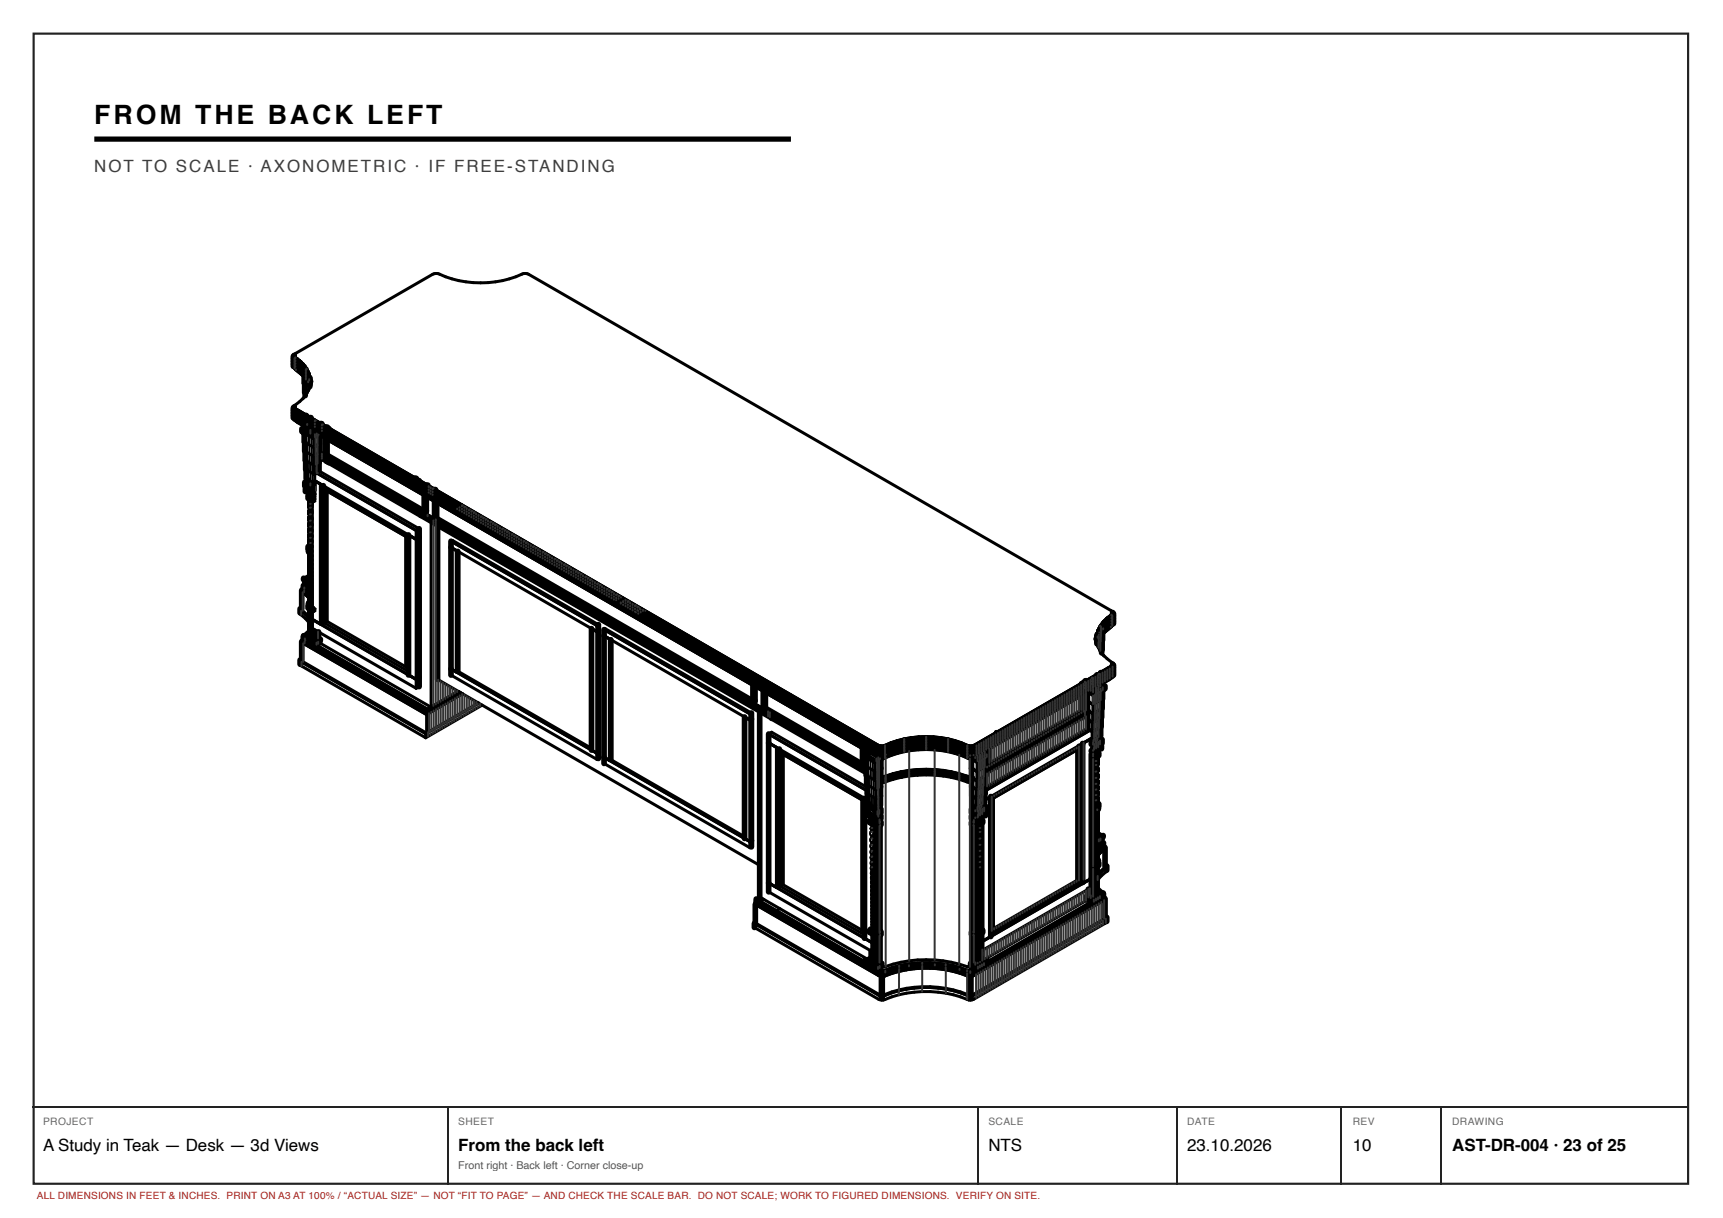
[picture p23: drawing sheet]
<svg xmlns="http://www.w3.org/2000/svg" width="420mm" height="297mm" viewBox="0 0 420 297" stroke-linecap="round" stroke-linejoin="round" font-family="sans-serif">
<defs><g id="words">
<text font-size="6.5" x="23" y="30.3">FROM THE BACK LEFT</text>
<text font-size="4.1" fill="#3d3d3d" x="23" y="41.9">NOT TO SCALE · AXONOMETRIC · IF FREE-STANDING</text>
<g font-size="4.1">
<text x="10.5" y="280.7">A Study in Teak — Desk — 3d Views</text>
<text x="111.8" y="280.7">From the back left</text>
<text x="241" y="280.7">NTS</text>
<text x="289.5" y="280.7">23.10.2026</text>
<text x="329.9" y="280.7">10</text>
<text x="354.1" y="280.7">AST-DR-004 · 23 of 25</text>
</g>
<text font-size="2.6" fill="#555" x="111.8" y="285">Front right · Back left · Corner close-up</text>
<g font-size="2.5" fill="#666">
<text x="10.5" y="274.4">PROJECT</text>
<text x="111.8" y="274.4">SHEET</text>
<text x="241" y="274.4">SCALE</text>
<text x="289.5" y="274.4">DATE</text>
<text x="329.9" y="274.4">REV</text>
<text x="354.1" y="274.4">DRAWING</text>
</g>
<text font-size="2.4" fill="#a51d17" x="9" y="292.4">ALL DIMENSIONS IN FEET &amp; INCHES. PRINT ON A3 AT 100% / “ACTUAL SIZE” — NOT “FIT TO PAGE” — AND CHECK THE SCALE BAR. DO NOT SCALE; WORK TO FIGURED DIMENSIONS. VERIFY ON SITE.</text>
</g></defs>
<path d="M8.2 8.2h403.5v280.5h-403.5z" fill="none" stroke="#222" stroke-width=".53"/>
<path d="M23 33.9h169.9" fill="none" stroke="#000" stroke-width="1.3" stroke-linecap="butt"/>
<g fill="none" stroke="#000" stroke-width=".49">
<path d="M74.8 106.1v1.7M74.9 108.3v1.8M75 110.5v1.8M75.1 112.8v1.7M75.2 115v1.8M75.4 106.4v1.8M75.4 108.6v1.8M75.5 110.8v1.8M75.6 113.1v1.7M75.7 115.3v1.8M75.9 106.7v1.8M76 108.9v1.8"/>
<path d="M76.1 111.2v1.7M76.2 113.4v1.8M76.2 115.6v1.8M75.8 123.5a.64 .64 0 0 0-.5 .7 .64 .64 0 0 0 .7 .5l.3-.5M75.8 125.1a.6 .6 0 0 0-.5 .7 .6 .6 0 0 0 .7 .5l.2-.6M75.8 126.7a.57 .57 0 0 0-.5 .6 .57 .57 0 0 0 .7 .5l.2-.5-.1-.3M75.8 128.1a.53 .53 0 0 0-.5 .7 .53 .53 0 0 0 .7 .4l.2-.5-.1-.3M75.8 129.5a.51 .51 0 0 0-.4 .6 .51 .51 0 0 0 .6 .4l.2-.4M75.8 130.9a.47 .47 0 0 0-.4 .6 .47 .47 0 0 0 .5 .3l.2-.4M75.9 132.2a.43 .43 0 0 0-.5 .5 .43 .43 0 0 0 .5 .4l.2-.4M75.9 136.8l-.4 .2 .1 .5 .4-.2v-.3M75.9 135.8a.35 .35 0 0 0-.4 .3 .35 .35 0 0 0 .4 .3l.1-.5"/>
<path d="M75.9 133.5a.39 .39 0 0 0-.5 .4 .39 .39 0 0 0 .5 .3l.2-.4M75.9 134.6l-.4 .2 .1 .5 .2 .1 .2-.2v-.4M76 122.8l-.7 .2 .5 .2 .3-.1v-.3M76.2 123.8h.1M75.7 145.5l.2 .2-.1 .2-.2-.1zM75.8 146.6h.1M266.9 178.3v1.8M266.9 176.1v1.8M267 173.9v1.8M267.1 171.7v1.8M267.2 169.4v1.8M267.4 178v1.8"/>
<path d="M267.5 175.8v1.8M267.6 173.6v1.7M267.6 171.3v1.8M267.7 169.1v1.8M267.9 177.7v1.8M268 175.5v1.8M268.1 173.3v1.7M268.2 171v1.8M268.3 168.8v1.8M211.7 185.1v1.8M211.8 187.4v1.7M211.9 189.6v1.8"/>
<path d="M212 191.8v1.8M212.1 194.1v1.7M212.3 185.4v1.8M212.4 187.7v1.7M212.5 189.9v1.8M212.6 192.1v1.8M212.7 194.4v1.7M212.9 185.8v1.8M212.9 188v1.8M213 190.2v1.8M213.1 192.4v1.8M213.2 194.7v1.7"/>
<path d="M238.6 194.7v1.7M238.6 192.4v1.8M238.7 190.2v1.8M238.8 188v1.8M238.9 185.8v1.8M239.1 194.4v1.7M239.2 192.1v1.8M239.3 189.9v1.8M239.4 187.7v1.7M239.4 185.4v1.8M239.6 194.1v1.7M239.7 191.8v1.8"/>
<path d="M239.8 189.6v1.8M239.9 187.4v1.7M240 185.1v1.8M266.9 186.5h.1M267.1 185.5l.6 .1a.36 .36 0 0 1-.4 .4 .36 .36 0 0 1-.3-.4M267.2 196.2a.39 .39 0 0 1 .5 .4 .39 .39 0 0 1-.5 .3l-.2-.3M267.2 197.4a.37 .37 0 0 1 .4 .3 .37 .37 0 0 1-.4 .4l-.1-.6M267.2 198.5a.34 .34 0 0 1 .4 .3 .34 .34 0 0 1-.4 .4l-.1-.6M267.2 199.6a.32 .32 0 0 1 .4 .3 .32 .32 0 0 1-.4 .3l-.1-.5M267.2 195a.42 .42 0 0 1 .5 .4 .42 .42 0 0 1-.5 .4l-.2-.4M267.3 186.2a.64 .64 0 0 1 .5 .7 .64 .64 0 0 1-.7 .6l-.3-.6M267.3 187.8a.6 .6 0 0 1 .5 .7 .6 .6 0 0 1-.7 .5l-.2-.5"/>
<path d="M267.3 189.4a.58 .58 0 0 1 .5 .7 .58 .58 0 0 1-.7 .4l-.2-.8M267.3 190.9a.54 .54 0 0 1 .4 .6 .54 .54 0 0 1-.6 .4l-.1-.8M267.3 192.3a.5 .5 0 0 1 .4 .6 .5 .5 0 0 1-.6 .4l-.2-.5M267.3 193.6a.47 .47 0 0 1 .4 .6 .47 .47 0 0 1-.5 .3l-.2-.4M212.7 202.5a.64 .64 0 0 0-.5 .8 .64 .64 0 0 0 .7 .5l.3-.6M212.7 204.2a.6 .6 0 0 0-.5 .7 .6 .6 0 0 0 .7 .4l.3-.5M212.7 205.7a.57 .57 0 0 0-.5 .7 .57 .57 0 0 0 .7 .4l.2-.5v-.3M212.7 207.2a.54 .54 0 0 0-.4 .6 .54 .54 0 0 0 .6 .5l.2-.5-.1-.3M212.7 208.6a.5 .5 0 0 0-.4 .6 .5 .5 0 0 0 .6 .4l.2-.5M212.7 210a.47 .47 0 0 0-.4 .5 .47 .47 0 0 0 .6 .4l.2-.4M212.8 211.3a.42 .42 0 0 0-.5 .4 .42 .42 0 0 0 .6 .4l.1-.4M212.8 215.9l-.3 .1 .1 .5h.2l.1-.5"/>
<path d="M212.8 214.8a.34 .34 0 0 0-.4 .4 .34 .34 0 0 0 .4 .3l.1-.5M212.8 212.5a.39 .39 0 0 0-.4 .4 .39 .39 0 0 0 .4 .4l.2-.4M212.8 213.7a.37 .37 0 0 0-.4 .4 .37 .37 0 0 0 .4 .3l.2-.5M212.9 201.8l-.6 .1a.36 .36 0 0 0 .4 .4 .36 .36 0 0 0 .4-.4M213.1 202.8v.1M238.6 202.8v.1M238.8 201.8l.6 .1a.36 .36 0 0 1-.3 .4 .36 .36 0 0 1-.4-.4M238.9 212.5a.39 .39 0 0 1 .5 .4 .39 .39 0 0 1-.5 .4l-.2-.4M238.9 213.7a.34 .34 0 0 1 .4 .4 .34 .34 0 0 1-.5 .2v-.4M238.9 214.8a.34 .34 0 0 1 .4 .4 .34 .34 0 0 1-.4 .3l-.1-.5M238.9 215.9l.4 .1-.1 .5h-.3l-.1-.5M238.9 211.3a.42 .42 0 0 1 .5 .4 .42 .42 0 0 1-.5 .4l-.2-.4"/>
<path d="M239.1 202.5a.65 .65 0 0 1 .4 .8 .65 .65 0 0 1-.7 .5l-.3-.6M239.1 204.2a.61 .61 0 0 1 .4 .7 .61 .61 0 0 1-.7 .4l-.2-.5M239.1 205.7a.57 .57 0 0 1 .4 .7 .57 .57 0 0 1-.7 .4l-.2-.5 .1-.3M239.1 207.2a.55 .55 0 0 1 .4 .6 .55 .55 0 0 1-.7 .5l-.1-.8M239.1 208.6a.5 .5 0 0 1 .3 .6 .5 .5 0 0 1-.5 .4l-.2-.5M239.1 210a.47 .47 0 0 1 .3 .5 .47 .47 0 0 1-.5 .4l-.2-.4M267.2 209.2l.1 .1M267.3 209l.2 .1-.2 .2zM212.6 224.7l.2-.1v.3h-.2zM212.6 225.6h.1M212.7 225.3l-.1 .3M212.7 225.3h.1"/>
<path d="M212.7 225.3l.1 .3h-.2M239 222.3a.21 .21 0 0 1 .2 .2 .21 .21 0 0 1-.2 .2zM239 225.3l.2 .1-.1 .2h-.2z"/>
<circle cx="75.7" cy="139.1" r=".28"/>
<circle cx="75.7" cy="138.2" r=".3"/>
<circle cx="75.7" cy="141" r=".26"/>
<circle cx="75.7" cy="142.7" r=".22"/>
<circle cx="75.7" cy="140.1" r=".27"/>
<circle cx="75.7" cy="143.5" r=".21"/>
<circle cx="75.7" cy="141.8" r=".24"/>
<circle cx="75.8" cy="144.2" r=".2"/>
<circle cx="75.8" cy="145" r=".19"/>
<circle cx="75.8" cy="146.4" r=".17"/>
<circle cx="212.6" cy="217.2" r=".31"/>
<circle cx="212.6" cy="218.2" r=".28"/>
<circle cx="212.6" cy="219.1" r=".27"/>
<circle cx="239" cy="217.2" r=".31"/>
<circle cx="239" cy="219.1" r=".27"/>
<circle cx="239" cy="218.2" r=".29"/>
<circle cx="267.3" cy="201.9" r=".29"/>
<circle cx="267.3" cy="204.6" r=".24"/>
<circle cx="267.3" cy="203.7" r=".25"/>
<circle cx="267.3" cy="208.4" r=".18"/>
<circle cx="267.3" cy="207" r=".19"/>
<circle cx="267.3" cy="207.7" r=".19"/>
<circle cx="267.3" cy="206.2" r=".21"/>
<circle cx="267.3" cy="200.9" r=".31"/>
<circle cx="267.3" cy="205.4" r=".23"/>
<circle cx="267.4" cy="202.8" r=".27"/>
<circle cx="212.6" cy="220" r=".25"/>
<circle cx="212.7" cy="223.3" r=".19"/>
<circle cx="212.7" cy="222.5" r=".21"/>
<circle cx="212.7" cy="220.9" r=".24"/>
<circle cx="212.7" cy="224.1" r=".19"/>
<circle cx="212.7" cy="221.7" r=".23"/>
<circle cx="239" cy="220" r=".25"/>
<circle cx="239" cy="220.9" r=".24"/>
<circle cx="239" cy="224" r=".19"/>
<circle cx="239" cy="224.8" r=".18"/>
<circle cx="239" cy="223.3" r=".2"/>
<circle cx="239" cy="221.7" r=".23"/>
</g>
<g fill="none" stroke="#000" stroke-width=".73">
<path d="M71.5 87.3l.1 .3M71.5 99.9l.1 .3M71.5 88l.1 .3M71.5 88.7l.1 .2M71.5 89.3l.1 .3M71.6 100v.4M71.6 87.2v.4M71.6 87.9v.4M71.6 88.5v.4M71.6 89.2v.4M71.6 87.6l.2 .2M71.6 87.2l.2 .2a7.2 7.2 0 0 1 3.7 6.2"/>
<path d="M71.6 88.3l2.3 1.9M71.6 87.9a8.6 8.6 0 0 1 3.8 4.9M71.6 88.9l2.3 2M71.6 88.5l.2 .2a7.2 7.2 0 0 1 3.7 5.5M71.6 89.6l.2 .2a8.1 8.1 0 0 1 3.6 4.8M71.6 89.2l.2 .2a7.4 7.4 0 0 1 3.7 5M71.6 99.7v.5M71.6 99.7l142.9 82.5M71.6 87.3v.6M71.6 99.9h.1M71.6 88v.5M71.6 88.7v.5"/>
<path d="M71.7 88.6l.1-.1a11.6 11.6 0 0 1 2.9 2.9M71.7 86.9l.1 .3M71.7 88l.1-.3 2.2 2.1-.1 .1M71.7 89.3l.1-.1a10.8 10.8 0 0 1 3.3 3.6M71.7 99.5l.1 .2M71.8 86.7v.4M71.8 87.2a8.8 8.8 0 0 1 3.8 4.9M71.8 87.1v.1M71.8 87.1l.2 .2M71.8 99.1l-.1 .3M71.8 87.6h.1M71.8 88.3h.1"/>
<path d="M71.8 88.9v.1M71.8 89.7v.1M71.8 89.6h.1M71.8 87.1l-.1-.4 .4-.5 33.8-19.5a3.5 3.5 0 0 1 2.8 .8 25.1 25.1 0 0 0 19-.8l1.2 .2 142.1 82 .4 .5-.1 .2M71.8 87.1h.2a7.1 7.1 0 0 1 3.7 6.1M71.8 87.9h-.1M71.8 99.7v-.2l142.7 82.4M71.8 99.6l.3 .2M71.8 99.6l142.7 82.4a3.4 3.4 0 0 0 2.8-.8l5-1.2M71.8 99.7l142.7 82.4M71.8 87.8l2.1 1.7M71.8 99l-.2 .2v.5"/>
<path d="M71.8 87.1l-.1 .2M71.8 99.6l.1 .1M71.8 99.6l-.1 .2M71.8 87.9v.1M71.9 86.4l-.3 .3v.5M71.9 87.1h.1M71.9 99.5l-.2 .3 .1-.1M71.9 89.9l.1 .1M71.9 89.3v.2M72 89.9v.1M72 90l2.2 2 .7 .9M72 89.2l1.8 1.6"/>
<path d="M72 87.3a8.5 8.5 0 0 1 3.3 3.7M72 90l1.9 1.5M72.1 87.5v.1M72.1 88.3h.1M72.1 88.9h.1M72.1 87.5h.1M72.1 100l-.1 .1M72.1 87.6v.1M72.1 88.2h.1M72.1 88.8v.1M72.3 89h-.1M72.3 89.6l-.1 .2"/>
<path d="M72.3 87.5h.1M72.3 100h.1M72.3 89.5h.1M72.5 90.5l1.1 .8M72.6 87.9h-.1M72.6 88h.1M72.6 88.6h-.1M72.7 89.2l-.1 .1M72.8 88.7h-.1M72.8 87.9h.1M72.9 88.7l1 .9 1.2 1.9M72.9 89.3l1 .9"/>
<path d="M73.1 88.3h-.1M73.2 89h-.2M73.2 90.4v.1v-.1M73.3 88.4l-.1 .1M73.3 89.8l-.1 .1M73.4 88.3v.1M73.4 90.5l.5 .4M73.6 88.7l-.1 .1M73.7 89.5l-.1 .1M73.8 90.2h.1M73.9 90.2l.7 1M73.9 90.9l.7 1"/>
<path d="M73.9 91.2l.7 .7M74 90.4v.2M74 97l-2.2 2v.6M74 90.6v.1M74 90.6l.6 .6M74.1 89.3h-.1M74.2 93.4l1.1 .6-1-.6M74.2 90.1l-.1 .1M74.3 95.7l.5 .3-.4-.3M74.4 89.6l-.1 .1M74.5 89.6h-.1M74.5 90.4l-.1 .1 .2 .1"/>
<path d="M74.6 89.8l-.2 .1M74.6 90.5l.5 1M74.6 91.2l.8 2M74.6 91.9l.5 1M74.6 92.2l.6 .8M74.8 91.1v.1M74.8 90.9l.2 .3M74.9 92.7l.5 1M74.9 90.2l-.2 .1M75 91.9l-.4-.4 .5 .6M75 91.6l.3 .2M75 90.8l.4 .3v.5"/>
<path d="M75 91.5h.1M75.1 90.4l-.2 .2M75.1 91.5l.3 1.1M75.1 91.2l.5 1.4 .1 1M75.1 91.9l.5 1.8M75.1 92.9l.4 1.5M75.1 92.6l.5 1.4M75.1 93.3l.4 1M75.1 92.5l.2 .1M75.1 90.6l-.2 .1M75.2 93.2l.4 .9M75.2 93h.1"/>
<path d="M75.2 92.1h.1M75.2 91.5l.4 .3M75.3 92.1l.4 .6M75.3 95l-1.4 2.2M75.3 91.7l.4 1.7M75.3 93l.3 1M75.3 93.7l.2 .7M75.3 92.3l.4 .6-.1 1.1M75.4 93.9l.1 .4M75.4 92l.2 .2M75.4 93.7l.1 .5M75.4 92.8l.3 .4"/>
<path d="M75.4 92l.2 .3M75.4 92.3l.3 1.2M75.4 92.8l.1 1.5M75.4 93l.2 .8M75.4 93.6l.3 .4M75.4 91.7h.1M75.5 93.2l-.4 2.1-.5 1M75.5 93.9v.4M75.5 94.1l.1 .1M75.5 94.2h.1M75.6 92.1v.1M75.6 92.5v.2"/>
<path d="M75.6 93.1v.7M75.6 94v.2M75.6 91.9l.1 1.2M75.6 94l-.3 1.2M75.6 93.2v.5M75.7 93.1l-.1 1-.2-.4M71.5 100.6l.1 .2M71.5 101.2l.1 .3M71.5 101.9l.1 .3M71.6 100.7v.4M71.6 101.3v.4M71.6 100.4v.4"/>
<path d="M71.6 101.1v.4M71.6 101.7v.5M71.6 100.2l.5 .4 142.4 82.2M71.6 100.8l.3 .3M71.6 100.4l142.9 82.5M71.6 101.5l142.8 82.5M71.6 101.1l142.9 82.5M71.6 100.5h.1M71.6 102.2l.3 .2M71.6 101.7l142.9 82.6M71.6 101.2h.1M71.7 101.1h.1v.1"/>
<path d="M71.8 100.3v.1M71.8 101.6v.1M71.8 100.3v.2M71.8 101v.1M71.8 101h.1M71.8 101l-.1 .2M71.8 101.6l-.1 .2M71.8 101.1l142.7 82.4M71.8 100.4h.1M71.8 101.7l142.9 82.6M71.9 100.3l-.2 .1M71.9 101.1l142.3 82.1"/>
<path d="M71.9 101l142.3 82.2M71.9 101.7l.2 .1M71.9 102.4l142.3 82.1M71.9 102.3l.2 .2M71.9 102.3l.1 .3M72 101.8l-.1 .3M72 102.4v.2M72 102.6l142.2 82.1 1.2 .2M72.1 100.5l-.2-.1 142.6 82.3M72.1 100.6l-.1 .1M72.1 101.3l-.1 .1M72.2 102.6h.1"/>
<path d="M72.2 100l-.1 .1M72.2 100.7l-.1 .1M72.3 102.1v.1M72.3 101.4l-.1 .1M72.3 102.8l142.3 82.1M72.6 100.3h.1M72.6 100.4h.1M72.6 100.9v.1M72.7 100.2h.1M72.7 101.7h-.1M72.8 101l-.1 .1M72.9 100.2h.1"/>
<path d="M73.1 100.5l-.1 .1M73.2 102.6l.1 .2M73.2 101.3h-.1M73.3 100.6l-.1 .1M73.4 102.1h.1M73.6 105.2l2.8 1.6M73.7 100.9l-.1 .1M73.9 101.7h-.1M74 105.5l2.4 1.4M74.1 103.2v-.1l.3 .2M74.1 102.5v.1M74.2 107.8l2.3 1.3"/>
<path d="M74.3 110l2.3 1.3M74.3 104.4l1.3 .7M74.3 103.4h.1M74.4 101.3h-.1M74.4 104.1l-.8 .4 2.8 1.6M74.4 112.2l2.2 1.3M74.5 101.2h.1M74.5 103.3v.1M74.5 101.1h.1M74.6 114.5l2.1 1.2M74.6 102.1h-.1M74.7 116.7l2.1 1.2"/>
<path d="M74.7 102.7l.9 .5M74.8 119.2l2 1.2v-.6M74.8 119l-.3 .2 2.3 1.3v.7l-2.3-1.3M74.8 105l-.2 .1M74.8 105.2l.8 .5M74.8 103.5v.1M74.8 102.9v.1M75 117.5l1.9 1.1v-.7M75 117.2l-.7 .4 2.4 1.3v1l-2.4-1.4M75 103v.1M75 101.6l-.1 .1M75.1 104.5l-.8 .5"/>
<path d="M75.3 102.4l-.1 .1M75.3 118.1l.4-.2 .5 .3M75.5 104.7l-.8 .5M75.6 104.8v.3M75.6 105.1h.1M75.6 103.3v.2M75.6 103.2h.1M75.7 102l-.1 .1M75.7 119.8l-.1 .1M75.8 101.9v.1M75.8 103.4v.2M75.9 102.8v.1"/>
<path d="M76.3 102.4v.1M76.4 106.1v.7M76.4 106.8v.1M76.5 106.9v2.2M76.5 109h.1M76.6 109v2.3M76.6 111.2h.1M76.6 111.2v2.3M76.6 113.4h.1M76.7 115.7l.6-.3 24.2 14M76.7 113.4v2.3M76.7 115.6h.1"/>
<path d="M76.8 115.6v2.3M77.2 105.7l-.8 .4M77.2 115.4l-.4 .2M77.3 117.6l-.5 .3M77.4 110.8l133.8 77.3M77.5 110.7l-.9 .5M77.6 110.7l133.6 77.2M77.6 110.7l-1 .6M77.8 110.6l133.4 77.1M77.8 106l-1.4 .8M77.8 114.8l24.4 14.1-.7 .5M77.8 112.8l-1.1 .6"/>
<path d="M77.8 111.3l133.4 77M77.8 111.7l133.4 77M77.8 111.5l133.4 77M77.8 112.8l-1.2 .7M77.9 110.3l133.3 77M77.9 110.5l133.3 77M77.9 110.4l133.3 77M77.9 108.3l-1.3 .7M77.9 104.6v.1M77.9 106.1l-1.5 .8M77.9 108.3l-1.4 .8M78 104.8h.1"/>
<path d="M78.1 104.1l-.1 .1M78.1 104.8v.1M78.2 104.1v.2M78.2 104.7h-.1M78.2 103.4h.1M78.2 103.5v.1M78.3 103.3h.1M78.3 103.5l-.1 .1M78.3 104.9l-.1 .1M78.3 104.2v.1M78.4 104.9h.1M78.4 104.9l-.1 .1"/>
<path d="M78.4 104.3v.1M78.4 103.5h.1M78.5 103.6l-.1 .1M78.5 103.6v.2M78.5 103.6v.1M78.5 103.3v.1M78.5 105v.1M78.6 104.4v.1M78.6 103.7v.1M79.3 110.9l24.4 14.1M79.3 106.9l.2 .1v3.8M79.5 110.8l.3-.2 23.7 13.7"/>
<path d="M79.5 110.8l-.2-.1 24.4 14M79.5 119.6l.3-.2 19.5 11.2-.3 .2zM79.6 104.3v.1M79.6 104.9v.2M79.6 105.6v.1M79.6 111.2v.2M79.6 111.4v.2M79.6 111.9v.1M79.6 112.3v.2M80.6 104.8v.2M80.6 105.5v.1M80.6 106.2v.1"/>
<path d="M80.6 111.8v.2M80.6 112v.2M80.6 112.5v.1M80.6 112.9v.1M101.8 117.1v.1M101.8 117.8v.1M101.8 118.5v.1M102.2 117.2h.1M102.2 117.3v.2M102.2 118v.1M102.2 118.7v.1M103.9 118.3v.1"/>
<path d="M103.9 118.3v.2M104 118.3h.1M104.1 118.4v.1M104.1 119.1v.1M104.1 119.8v.1M104.1 118.5h-.1M104.2 118.4h.1M75.1 121.5l.1 .3M75.2 120.9l.2 .1M75.2 121.8l.3 .2M75.2 121.3l.3 .2M75.2 121.3v.5"/>
<path d="M75.2 133.6v.5l-.1-.3M75.2 133.6l.2 .2v-.2M75.3 120.3l.2 .2-.4 .5 .1 .3M75.4 121.1v.1M75.4 120.4l.2 .1M75.4 134.7l.1 .1M75.4 133.9l-.2 .1 .4 .2M75.4 134h.1M75.4 121v.2M75.4 133.4v.2M75.4 122l.6 .3M75.4 121.7l.1 .1"/>
<path d="M75.4 121h.1M75.4 121.2l.6 .4M75.4 121l.6 .3M75.4 133.3v.3M75.4 134.1l.2 .1M75.4 133.3v-.5l-.3 .5 .1 .3M75.4 133.3l.2 .2M75.5 121.2l-.1 .3M75.5 133.6l-.1 .1M75.5 121h.1M75.5 122l.4 .2M75.5 121.5l.4 .2"/>
<path d="M75.5 121.5v.5M75.5 120.4l-.1 .6M75.6 120.7l-.1 .1M75.6 134.2v.5l-.4-.2M75.7 120.5v1.1M75.7 122.1v.7M75.7 123.2v.3M75.7 124.8v.3M75.7 126.3v.4M75.7 127.8v.4M75.7 129.2v.4M75.7 130.6v.3"/>
<path d="M75.7 131.9v.3M75.7 133.1v.4M75.7 134.3v.3M75.7 135.4v.3M75.7 136.5v.3M75.7 137.5v.3M75.7 138.5v.3M75.7 139.4v.4M75.7 121.1h.1M75.7 120.5h.1M75.9 120.7v.5M75.9 121.5v.2"/>
<path d="M75.9 122.3v.5M75.9 123.2v.3M75.9 124.8v.4M75.9 126.3v.4M75.9 127.8v.4M75.9 129.2v.4M75.9 130.6v.3M75.9 131.9v.3M75.9 133.1v.4M75.9 134.3v.3M75.9 135.4v.4M75.9 136.4v.4"/>
<path d="M75.9 137.5v.4M75.9 138.5v.3M75.9 139.4v.4M75.9 122.2h.5M75.9 121.7l.5 .1M75.9 121.7v.5M76 121.3l.4 .1v.2h-.4M76 121.3v.3M76 122.2v.1M76.2 120.8v.5M76.2 121.6v.1M76.2 122.3v25.8"/>
<path d="M76.4 121.8v.4M76.4 122.2l-.4 .1M76.8 122.2h-.4M76.8 121.7l-.4 .1M98 123h-.1M98.2 123l-.2 .1M98.4 122.8h-.1M98.6 122.8l-.2 .1M98.7 123.3l-.1 .1M98.8 122.6h-.2M98.9 122.6l-.1 .1M99 122.4l-.2 .1"/>
<path d="M99 130.8v31.8M99.1 123.6h-.2M99.1 123.1l-.2 .1M99.1 122.5l-.1 .1M99.4 123.3l-.1 .1M99.4 122.9l-.1 .1M99.6 122.8l-.1 .1M99.6 130.4l1.9 1.1M99.8 123.1l-.2 .1M100 123l-.1 .1M101 124.6l-.2 .1M101.3 124.4l-.1 .1"/>
<path d="M101.5 131.5l-24.7-14.3 1.3 .8v34.2l.7-.4 20.8 11.9M101.5 129.4v38.4M101.7 124.2l-.2 .1M101.9 124.1l-.1 .1M102.2 131.1l-.7 .4M102.3 125l1.4 .8M102.4 124.6l1.3 .8M102.6 124.5l-.1 .1M102.6 125.7l1.2 .6M102.8 124.9h.1M102.9 125.9h-.1M103 124.8h-.1"/>
<path d="M103.4 126.1l-.1 .1M103.5 120.9l.2 .1v4M103.5 124.6l.2 .1M103.5 126.2h.1M103.7 125.4v.1M103.7 125.4h.1M103.7 126.3l-.1 .1M103.8 125.9v.1M103.8 126.3h.1M103.9 125.3h-.1M104 124.8l-.3 .2M104 124.6l-.3 .1"/>
<path d="M104 125.6h-.2M104.2 125.4l-.1 .1M104.2 126.1l-.1 .1M104.6 125.9l-.2 .1M104.8 125.8l-.2 .1M105.1 127.5v45l-27.1-15.7-1.2 .6M105.3 127.1l-.2 .2M105.7 127h-.2M106 126.3l77.8 45M106 122.3l.2 .1v3.8M106 126.7l-.1 .1M106.2 126.2l-.2-.1 77.8 44.9"/>
<path d="M106.2 126.2l.3-.1 77.1 44.5M106.2 126.6l-.1 .1M110 132l.4-.2 35.5 20.5-.3 .2zM111.1 123.8l-.1 .1M111.7 123.5h-.1M112.2 123.1l-.1 .1M73.2 149.5v.2M73.2 148.7v1M73.2 149.7l2.4 2.4M73.2 148.7l1.3 1.2 1.1 1.2M73.6 148.5v.2M73.6 144.2v4.5"/>
<path d="M73.6 148.7l2 2M73.6 144.2l2 2M73.6 147.9l-.3 .3-.1 .5M73.7 156.7v4.5M73.7 156.7l30.3 17.6M73.9 144l.1 .2M73.9 156.4l.1 .3M74 143.8v.4M74 144.2l1.6 1.6M74 143.8l1.6 1.6M74 143.1v.3M74 155.6l.1 .2"/>
<path d="M74 143v.4M74 156.2v.5M74 143.4l1.6 1.5M74 143l1.6 1.6M74 155l.1 .5M74 143.3v.5M74 155.7v.5M74 156.7l30.2 17.4M74 156.2l30.2 17.5M74 155.3l2.8 1.6 1.3-.7M74 155l2.8 1.6M74 141.3l1.4 .8"/>
<path d="M74.1 143.4a.6 .6 0 0 0-.5 .8M74.1 155.5v.3M74.1 155.8l30.2 17.5M74.1 155.5l.3 .2M74.1 155.7l-.5 .5 .1 .5M74.2 155.6h.1M74.2 155.4l-.1 .2M74.3 156l.4 .4 29.7 17.2v-.4M74.3 156l2.5 1.4M74.3 142l1.2 .7M74.4 143.7l1.2 1.3M74.4 155.2l1.2-1.1z"/>
<path d="M74.6 142.2a.72 .72 0 0 0-.6 .8M75.1 142.5l-.7 .4v.5l.2 .2M75.1 148.3l.1 .3M75.2 147.7l.2 .1M75.2 148.1v.5M75.2 148.6l.3 .2M75.2 148.1l.3 .2M75.3 144.3l.3 .3M75.3 142.5l-1.1 .7M75.4 147.1h-.2l.3 .2-.4 .5 .1 .3M75.4 142.1l.2-.1-.1 .7M75.4 147.9h.1"/>
<path d="M75.4 147.1l.2 .2M75.4 141.8v.3M75.4 147.8v.2M75.4 142.6l-1.2 .7M75.4 148.8l.6 .3M75.4 148.5l.1 .1M75.4 148v.3M75.4 147.8h.1M75.4 148l.6 .4M75.4 147.8l.6 .3M75.5 148h-.1M75.5 148.3v.5"/>
<path d="M75.5 147.7l.1 .1M75.5 148.8l.4 .2M75.5 148.3l.4 .2M75.5 140.2l-1.5 .8 1.4 .8M75.6 141.6l-.2 .2M75.6 153.4l-1.6 1.6M75.6 154.2l-1 1.1M75.6 154.4l-.2-.1-1.4 .7M75.6 154.6h.1M75.6 147.5l-.1 .1M75.6 147h-.1M75.6 146.8l-.2 .1 .2 .1"/>
<path d="M75.6 142.7h-.1M75.6 140.6l-1.1 .7M75.6 142.8v.3M75.6 155.2l.1 .2M75.6 154.7l-1.1 .6M75.6 147.2l-.2 .3v.3M75.7 155.4l.2 .2M75.7 140.3v.4M75.7 141.2v.4M75.7 142.1v.3M75.7 142.9v.4M75.7 143.6v.5"/>
<path d="M75.7 144.4v.4M75.7 145.2v.4M75.7 145.9v.4M75.7 146.5v1.9M75.7 147.8h.1M75.7 147.3h.1M75.7 147.1h.1M75.7 155.4l1.5 .9M75.7 148.9v6.5M75.9 155.6l.3 .1M75.9 140.3v.4M75.9 141.2v.4"/>
<path d="M75.9 142v.5M75.9 142.8v.5M75.9 143.6v.5M75.9 144.4v.4M75.9 145.1v.5M75.9 145.8v2.2M75.9 148.3v.2M75.9 149v6.6M75.9 157.8l-.1 .1M75.9 148.5v.5M75.9 149h.5M75.9 148.5h.5"/>
<path d="M76 148.1h.4v.3h-.4M76 148.1v.3M76 149v.1M76.2 157.3l-.1 .2M76.2 155.7h.3M76.2 148.4v.1M76.2 149.1v6.6M76.2 153.3l25.3 14.5M76.2 151.1l25.3 14.6M76.4 148.5v.5M76.4 149v.2l-.4-.1M76.5 153.4v2.3"/>
<path d="M76.6 156l-.1 .4M76.8 156.6v.8M76.8 149h-.4M76.8 148.5h-.4M76.9 153.6v2.1M76.9 155.7h-.4M77.1 155.6l.7 .4M77.1 157.3l27.2 15.6M77.2 155.6l.3 .1M77.2 153.8v1.8M77.2 155.6l-.3 .1M77.5 155.7l.2-.1 .4 .3-1.3 .7"/>
<path d="M77.5 154v1.7M79.5 151.4l19.5 11.2M144.3 153.3l1.3 .7M145.6 154l-35.6-20.5 1.3 .8v29.6M145.6 152.5v32.7M145.9 153.8l-.3 .2M147.3 153.5l.4-.2 35.6 20.6-.4 .2zM150.2 146.4l-.1 .1M150.5 146.6h-.1M150.8 146.1h-.1M150.9 146.8h-.1M151.1 146.2l-.1 .1"/>
<path d="M151.2 147h-.1M151.4 145.7l-.1 .1M151.5 146.4l-.1 .1M151.5 145.7h.1M151.7 145.9l-.1 .1M151.8 145.8h.1M151.8 146.7h-.1M152 146.1l-.1 .1M152.1 146.1h.1M152.4 146.3l-.1 .1M152.5 146.2v.1M155.2 149.3h-.1"/>
<path d="M155.7 148.9l-.1 .1M156 149.7l-.1 .1M156.3 148.6h-.1M156.4 148.5h.1M156.6 149.4l-.1 .1M157.2 149.1h-.1M157.3 149h.1M267.4 155.8l.1 1.1M267.5 156.9l.3 1M267.5 156v.4M267.5 156.8l.5-.8-.4 1M267.5 154.9h.1"/>
<path d="M267.5 155.3v.1M267.5 155.8v.7M267.5 156.8v.1M267.5 156.9h.1M267.6 154.4h.1M267.6 155.1l-.2 1.1M267.6 155.7l-.1 .8M267.6 156.2v.8M267.6 156.4l-.1 .5M267.6 156.3l-.2 .4M267.7 156.7h.1M267.7 155.5l-.3 .5"/>
<path d="M267.7 154.7l-.2 .3M267.7 154.7l-.2 .2M267.8 155.1l-.4 .6a6.7 6.7 0 0 0 1.8 4.3M267.8 153.7l-.4 2.1M267.8 153.7l-.4 2.2M267.8 154.4l-.4 1.7M267.8 154.9l-.4 .5M267.8 154.9h.1M267.9 154.2l-.4 .3M268 154.3l-.4 1v1.7M268 154l-.5 1.3-.1 1M268 154.6l-.5 1.9"/>
<path d="M268 155.6l-.4 1.5 .1-.4M268 155.3l-.2 .3M268 155.2l-.2 .2M268 153.3l.2 .1M268 153.1l.2 .2M268.1 154.3l-.3 .2M268.1 153.6l-.4 .2v.5M268.2 152.9l.2 .2M268.2 155.4l-.7 1.5M268.3 153.7l-.2 .3M268.3 153.7h.1M268.3 153.8v.1"/>
<path d="M268.5 154.9l-.6 .8M268.5 152.6h.1M268.6 153.2h.1l-.3 .2M268.6 152.3h.1M268.7 152.3l.1 .1M268.8 158.5l-.5 .2 .4-.2M268.8 156.2l-1 .5M268.9 152.8l.1 .1M268.9 156.1l-1.1 .7M269 152h.1M269.1 159.7l2.2 2-.1 .5M269.1 152.5l-1.1 1.7"/>
<path d="M269.1 153.4l-.6 .6M269.1 153.4h.1M269.1 152.5l.1 .1M269.1 153.1v.3M269.2 153.9l-.7 .7M269.3 153.6h-.1M269.4 152.2l.1 .1M269.5 151.4l.1 .1M269.7 153.2l-.5 .4M269.8 152.5h.1M269.8 152.5v.1M269.8 151.1l.1 .1"/>
<path d="M269.9 153.1v.2M269.9 153.1v.1M269.9 151.7l.1 .1M270 151l.1 .1M270 151l-.9 .9-1.3 1.9M270.2 150.6h.1M270.3 151.4l.1 .1M270.3 150.5h.1M270.4 150.7h.1M270.4 152h.1M270.5 150.6l.1 .1M270.5 151.3h.1"/>
<path d="M270.6 153.2l-1.1 .9M270.8 150.2v.1M270.8 151.7l.1 .1M270.8 152.3l.1 .2M270.9 150.2h.1M270.9 150.3l.1 .1M270.9 150.2l.1 .1M270.9 150.9l.1 .1M270.9 151l.1 .1M270.9 151.6h.1M271.1 150.7l-1.9 1.5M271.1 151.3l-1.8 1.6"/>
<path d="M271.1 152l-1.9 1.6M271.1 152.7l-1.9 1.6M271.1 151.9v.1M271.1 152.6v.2M271.1 152.8a11.6 11.6 0 0 0-2.9 2.9M271.2 152v.2M271.2 149.2l.3 .2v.5M271.2 149.8h.1M271.2 152.6l-.1 .2M271.3 149.8l.1 .3M271.3 149.9v.2M271.3 150.6v.1"/>
<path d="M271.3 151.3v.1M271.3 149.6l-.2 .3a7.2 7.2 0 0 0-3.7 5.9M271.3 149.8l-.2 .2a8.5 8.5 0 0 0-3.3 3.7M271.3 149.6v.3M271.3 150.6l.1 .1M271.3 151.2v-.1l.1 .3M271.3 151.9l.1 .2M271.3 149.9l-1.3 1.1M271.3 150.3h.1M271.3 150.6l-2.2 1.9M271.3 149.9l.1 .1M271.3 151h.1"/>
<path d="M271.3 151.2l-.2 .3a8.4 8.4 0 0 0-3.1 3.4l.5-.6-.4 .3M271.3 151.7h.1M271.3 151.9l-.2 .2a8.4 8.4 0 0 0-3.1 3.5M271.3 151.2l.1 .1M271.3 152.5h.1M271.3 152.3v.1M271.3 151.1v.1M271.3 151.8v.1M271.3 149.5v.4M271.5 150.1v.5M271.5 150.7v.5M271.5 151.4v.5"/>
<path d="M271.5 149.9l-.2 .2a6.9 6.9 0 0 0-3.7 6.9l.9 2M271.5 150.3l-.2 .2a8.6 8.6 0 0 0-3.3 3.8M271.5 149.9v.4M271.5 150.6v.4M271.5 151.2v.5M271.5 151.9v.4M271.5 151l-.2 .2a7.3 7.3 0 0 0-3.8 5.8M271.5 150.6l-.2 .2a8.1 8.1 0 0 0-3.7 4.7M271.5 151.2a8.7 8.7 0 0 0-4 5.6v-.2M271.5 151.7l-.2 .2a8.6 8.6 0 0 0-3.3 3.7M271.5 151.9l-.2 .2a7.3 7.3 0 0 0-3.7 5l.2-.7M271.5 152.3l-.2 .3a8.1 8.1 0 0 0-3.7 4.7"/>
<path d="M271.6 150.1l-.1 .2M271.6 150.7l-.1 .3M271.6 151.4l-.1 .3M271.6 152.1l-.1 .2M73.2 162l.1 .2M73.3 161.2v1M73.3 162.2l30.5 17.7M73.3 161.2l30.5 17.7M73.6 161l.1 .2M73.6 160.3a.6 .6 0 0 0-.3 .9M73.7 161.2l30.3 17.6v-4.5M99.3 162.4l-.3 .2"/>
<path d="M99.6 164.6l1.9 1.1M102.2 167.4l-.7 .4M102.2 165.3l-.7 .4M103.8 178.9v1M104.2 173.7v.4M104.2 174.1l8.6-4.9-8.8 5.1M104.3 172.9v.4M106.7 165.7l78.6 45.3M110 164.6l35.6 20.6M111.3 163.9l.3-.2 32.7 18.8M111.3 163.9l-1.3-.8 35.6 20.6M111.8 168.6l-7.5 4.3"/>
<path d="M112.1 168.8l-7.8 4.5M112.4 169l-8.2 4.7M116.7 171.4l-12.9 7.5M117.6 171.9l-13.8 8M181.6 174.8l1.3 .8M182.9 175.6l-35.6-20.6 1.3 .8v29.6M182.9 174.1v32.6M183.3 175.4l-.4 .2M183.6 167.1l.2 .2v4M183.6 170.9l.2 .1M184.1 171.1l-.3 .2M184.1 170.9l-.3 .1"/>
<path d="M185.5 173.4l-.2 .1M185.8 173.2l-.1 .1M186.1 172.6l24.5 14.1M186.1 168.6l.3 .1v3.8M186.2 173l-.2 .1M186.4 172.5l-.3-.1 24.5 14.1M186.4 172.5l.3-.2 23.6 13.7M186.4 172.9l-.1 .1M186.9 173.2v.1M186.9 173.4v.2M186.9 173.8v.2M186.9 174.3v.1"/>
<path d="M191.2 170.1l-.1 .1M191.8 169.8h-.1M192.4 169.4l-.1 .1M225.9 179.8l-3.6 .2M225.9 179.8l3.6 .2M243.3 178.6h.1M243.3 178.7v.1M243.3 179.4v.1M245.9 177h.1M246 177.1l.1 .1M246.1 176.9h.1M246.2 177h.1"/>
<path d="M246.4 176.9h.1M246.6 177.4l.1 .1M246.7 176.8h.1M246.8 177.3l.1 .1M247 177.2l.1 .1M247.2 177.8h.1M247.2 177.1h.1M247.4 177.7h.1M247.6 176.2v.1M247.6 177.5l.1 .1M247.8 176.1h.1M247.8 177.4l.1 .1"/>
<path d="M248.1 176.6h.1M248.4 176.4v.1M248.7 176.9h.1M248.9 176.8h.1M253.6 179.7l.1 .1M253.8 179.8l.1 .1M253.8 179.6h.1M254 179.7l.1 .1M254.3 179.9l.2 .1M258.8 169.7l.1 .1M259.1 169.6h.1M259.1 169.4h.1"/>
<path d="M259.2 169.5h.1M259.3 169.3h.1M259.4 170l.1 .1M259.4 169.4h.1M259.6 169.9l.1 .1M259.8 169.8l.1 .1M260 170.4h.1M260 169.7h.1M260.2 170.3h.1M260.3 168.8l.2 .1M260.4 170.2h.1M260.5 168.6h.1"/>
<path d="M260.6 168.7l.1 .1M260.6 170l.1 .1M260.9 169.2h.1M261.1 169l.1 .1M261.5 169.5h.1M261.7 169.4h.1M264 166.7v.2M264 167.4v.1M264 168.1v.1M264 173.7v.1M264 173.9v.2M264 174.4v.1"/>
<path d="M264 174.8v.1M264 173.3l.2-.2-23.4 13.6M264 173.3l-.3-.2-22.7 13.1M264.2 173.4l-23.4 13.5M264.2 169.4l-.2 .1v3.8M264.5 166.4v.2M264.5 167.1v.1M264.6 167.7v.1M264.6 166.1h.1M264.6 166.2h.1M264.6 166.4v.1M264.6 166.4v.2"/>
<path d="M264.7 166.2h.1M264.7 167v.1M264.7 166.3l-.1 .2M264.7 166.3v.1M264.7 166.8v.1M264.7 167.6l.1 .2M264.8 166.9v.1M264.8 167.6v.1M264.8 166.2h.1M264.8 166v.1M264.8 167.6l.1 .1M264.8 166.1h.1"/>
<path d="M264.9 166.2v.1M264.9 166.9v.1M264.9 167.4h.1M264.9 167.5l.1 .1M265 167.5v.1M265 166.8l.1 .1M265 167.5l.1 .1M265.1 167.4v.1M265.2 167.4v.1M265.2 168.8l1.5 .9M265.2 173l-24.7 14.3M265.2 173.2l-24.7 14.3"/>
<path d="M265.2 173.1l-24.7 14.3M265.2 173.3h.1M265.3 174l-24.8 14.3M265.3 174.4l-24.8 14.3M265.3 174.2l-24.8 14.3M265.3 175.5l1.2 .7M265.3 173.3h.1M265.3 177.6l-25 14.4M265.3 173.3l-24.8 14.4M265.3 168.7l1.4 .8M265.6 173.4l.9 .6M265.7 173.5l-25.2 14.6"/>
<path d="M265.9 168.4l.8 .5M266.1 177.9l-25.8 14.9M266.3 178.4v2.2M266.3 178.4l-.2-.1 .3 .1M266.4 178.3l-.1 .1M266.5 174l-.1 4.4M266.5 176.1l-.1 .1M266.5 174l-1-.5-25 14.4M266.5 173.9v.1M266.6 169.6l-.1 4.4M266.7 169.5v.2M266.7 168.9v.6"/>
<path d="M266.7 165.1l.1 .1M267.2 165.6h.1M267.3 166.1v.2M267.4 164.7l.1 .1M267.5 165.9v.1M267.5 166.1v.1M267.5 167.8h.1M267.5 167.5v.3M267.6 167.4l.8 .5M267.8 165.2l.1 .1M267.9 166.3l-30.5 17.7M268 167.2l.8 .5"/>
<path d="M268 164.3h.1M268.1 164.4h.1M268.1 165.8h.1M268.1 180l.7 .3-2.4 1.4M268.3 165.6v.1M268.3 166.2v.1M268.3 167.8h.2M268.3 167.9l-.8 .5M268.4 165.4l-.9 .5M268.4 179.4l-2.1 1.2M268.5 164.8l.1 .1M268.5 163.8l.1 .1"/>
<path d="M268.5 177.2l-2.1 1.2M268.6 166.1h.1M268.7 175l-2.2 1.2M268.7 166.8l.8 .5-2.8 1.6M268.7 164l.1 .1M268.7 166.1h.1M268.8 167.1l-1.3 .7M268.8 172.7l-2.3 1.3M268.9 165.1h.1M268.9 170.5l-2.3 1.3-1.4-.8 1.4 .7M269 165.2v.1M269 166v-.2l-31.9 18.5"/>
<path d="M269.1 168.2l-2.4 1.5M269.2 164.4l.1 .1M269.3 163.5h.1M269.4 163.6l.1 .1M269.5 167.9l-2.8 1.6M269.7 164.8v.1M269.7 163.3h.1M269.8 163.4h.1M269.8 163.4l.1 .1M269.9 163.2h.1M269.9 164l.1 .1M269.9 165.3l-.1 .2"/>
<path d="M270 163.3v.1M270.1 162.9h.1M270.3 163.8h.1M270.4 163l.1 .1M270.4 164.4h.1M270.5 163v.1M270.5 163.7h.1M270.8 162.7h.1M270.8 165.5l-33.6 19.4M270.8 164.2h.1M270.8 164.8v.1M270.9 163.4h.1"/>
<path d="M270.9 162.8h.1M270.9 165.3h.1M270.9 162.7l.2 .1M270.9 163.4l.2 .1M270.9 164l.2 .1M271 165.2l.2-.1-.1 .2M271.1 165.3l-33.5 19.4M271.1 165.2v.1M271.1 164.5h.1M271.1 164.5l.1 .3M271.2 163.1l-33.6 19.4-.8 .2M271.2 163.1l-.2 .1"/>
<path d="M271.2 162.3l.2 .2M271.2 163.7l-33.6 19.5M271.2 164.4l-33.6 19.5-1.3 .2M271.2 162.4h.1M271.2 162.3l-34 19.7a3.4 3.4 0 0 1-2.8-.8l-4.9-1.2M271.2 162.2l-34 19.7M271.2 162.2l.1 .3M271.2 163l.2 .2-.1-.2M271.2 163.7h.1M271.3 163v.1M271.3 163.7v.1M271.3 164.4v.1"/>
<path d="M271.3 162.5l-34.1 19.6M271.3 161.7l.3 .5-.1 .3M271.3 163.1l-34.1 19.7M271.3 162.5v.1M271.3 163.8l-34.1 19.7M271.3 163.7l.1 .2-.1-.2v.1M271.3 163.1v.2M271.3 163.8v.1M271.3 164.5l-34.1 19.6M271.3 163h.1M271.3 164.4h.1M271.3 161.8l.1 .3"/>
<path d="M271.3 162.4l.1 .2M271.3 164.4l.1 .2M271.4 162.1l-.2 .2M271.4 162.1l-.1 .4M271.5 162.9l-.3 .2M271.5 162.5l-34.3 19.7M271.5 162.5v.4M271.5 163.1v.5M271.5 163.8v.4M271.5 164.5v.4M271.5 162.6h.1M271.5 163.6l-33.9 19.6"/>
<path d="M271.5 163.1l-34.3 19.8M271.5 164.2l-34.3 19.8M271.5 163.8l-34.3 19.8M271.5 163.3h.1M271.5 164.9l-33.9 19.6-.8 .2M271.5 164.5l-34.3 19.8M271.5 163.9v.1M271.5 162.7v.4M271.5 163.4v.4M271.5 164.1v.4M271.6 162.6l-.1 .3M271.6 163.3l-.1 .3"/>
<path d="M271.6 164l-.1 .2M271.6 164.6l-.1 .3M144.3 182.9l1.3 .8M145.9 185l-.3 .2M145.9 183.5l-.3 .2M147.3 186.2l35.6 20.5M148.6 185.4l-1.3-.7 35.6 20.5M148.6 185.4l.4-.2 32.6 18.8M187.5 181.1l24.1 14-.8-.4M189.4 182.2v34.2l.7-.4 20.7 12M190.7 183.8l.4-.2 19.5 11.2-.4 .2zM210.2 195v31.8"/>
<path d="M210.3 182.6l.3 .1v4M210.3 186.3l.3 .2M210.6 184.3l2.7 1.6M210.8 186.5l-.2 .2M210.8 186.3l-.2 .2M210.9 184.6l2.5 1.4M211.1 186.8l2.4 1.3M211.2 189.1l2.3 1.2M211.3 197.6l2.3 1.3M211.3 196.7l2.3 1.3M211.3 183.1l-.7 .5 2.7 1.6M211.4 191.3l2.2 1.3"/>
<path d="M211.4 198.3l2.3 1.3M211.4 198.9l2.3 1.4M211.5 192l-23.3-13.4-.7 .4 24 13.8M211.5 193.5l2.1 1.3M211.6 195.8l2.1 1.2M211.7 198.3l2 1.1M211.9 196.5l1.9 1.1M212.1 183.6l-.8 .4M212.2 199.8v.6M212.3 199.8l.1 .2M212.4 183.8l-.8 .4M212.6 199.6v1.1"/>
<path d="M212.7 197v.5M212.7 198.8v.2M212.8 199.7v.6M213.1 199.9v.5M213.3 185.2v.7M213.4 185.8v.2M213.5 186v2.1M213.5 188v.1M213.5 197.4l.5 .3M213.5 188.1v2.2M213.5 190.2l.1 .1M213.6 190.3v2.3"/>
<path d="M213.6 192.5h.1M213.6 198v.9M213.6 192.5l1.2-.6-1.2 .7M213.6 192.5v2.3M213.6 194.7h.1M213.7 194.7l1-.6-1.1 .7M213.7 194.7v2.3M213.7 198.8v.6M213.7 199.6v.7M213.7 199.6h.1M213.7 199.4l1-.5 .1 .1-1.1 .6M213.8 196.9v.7"/>
<path d="M213.8 197.6l.8-.4 .2 .1-1.2 .7M214.1 199.2l.2 .1M214.1 184.7l-.8 .5M214.2 182.5l.3 .2M214.2 182.4h.1M214.2 183.1h.1M214.2 183.8l.3 .2M214.2 183.7h.1M214.2 184.4h.1M214.2 183.9l.3 .1M214.2 184l.3 .1M214.2 184.5l.3 .2"/>
<path d="M214.4 199.9v.5M214.4 189.5l.4 .1M214.4 190.2l.4 .1M214.4 189.9l.4 .1a4.4 4.4 0 0 0 3-.6 30.3 30.3 0 0 1 18.4 .7M214.4 190.3l.4 .2a4.3 4.3 0 0 0 3-.7 30 30 0 0 1 18.4 .7M214.4 189.7l.1 .1M214.5 189.8l-.9 .5M214.5 189.8l.3 .1M214.5 189.8l-1 .5M214.5 181.9v.2M214.5 182.2v.6M214.5 182.9v.6"/>
<path d="M214.5 183.6v.5M214.5 184.3l.1 .6M214.5 181.9h.5M214.5 182.1l.5 .1M214.5 182.7h.5M214.5 182.2l.5 .1M214.5 182.8h.5M214.5 182.9l.5 .1M214.5 183.5h.5M214.5 184h.9M214.5 183.6h.5M214.5 184.1l.5 .1"/>
<path d="M214.5 184.7h.5M214.5 184.3h.5M214.5 184.7h.1M214.6 184.9l.4 .1M214.7 184.3h.7M214.7 184.3h.1M214.7 196.4l-1 .6M214.8 189.9h.8M214.8 189.8h.1M214.8 189.7h.1M214.8 189.9h.1M214.8 190.3h.4"/>
<path d="M214.8 190.2h.1M214.8 190.1h.1M214.8 190.3l.4 .1M214.8 190.6h.1M214.8 189.6h-.1M214.8 189.5a4.4 4.4 0 0 0 3-.7 30.6 30.6 0 0 1 18.3 .7h.5M214.8 189.4a4.4 4.4 0 0 0 3-.7 30.6 30.6 0 0 1 18.3 .7h.8M214.8 189.3a4.4 4.4 0 0 0 3-.7 31 31 0 0 1 18.3 .7h.8l-.3 .2M214.8 190.5v.1M214.8 189.6h.1M214.8 187.3l-1.3 .8M214.8 199.6l-1.1 .7"/>
<path d="M214.8 187.4l-1.3 .7M214.8 198.2l-1.2 .7M214.9 185l-1.6 .9M214.9 185.1l-1.5 .9M215 181.9v.3M215 182.3v.5M215 183v.5M215 183.6v.6M215 184.3v.7M215 184.7h.1M215 184.8h.1M215 184.4h.1"/>
<path d="M215 184l.4 .1M215.1 184.9h-.1M215.2 189.9h.1M215.2 189.8h.1M215.2 190.3h.4M215.2 190.2h.1M215.2 190.3h.1M215.2 190.7h.1M215.2 190.6h.1M215.4 181.9h-.4M215.4 181.9v.2M215.4 182.3v.5"/>
<path d="M215.4 182.9v.6M215.4 183.6v.6M215.4 184.3v.7M215.4 181.9a25.2 25.2 0 0 1 20.9 0M215.4 182.1l-.4 .1M215.4 182.1a25.2 25.2 0 0 1 20.9 0M215.4 182.3h-.4M215.4 182.3a25 25 0 0 1 20.9 0M215.4 182.8h-.4M215.4 182.8a25.2 25.2 0 0 1 20.9 0M215.4 182.9l-.4 .1M215.4 182.9a25 25 0 0 1 20.9 0"/>
<path d="M215.4 183.5h-.4M215.4 183.5a25.4 25.4 0 0 1 20.9 0M215.4 183.6h-.4M215.4 183.6a25 25 0 0 1 20.9 0M215.4 184.2h-.4M215.4 184.3h-.4M215.4 184.3a25 25 0 0 1 20.9 0M215.4 184.4h.1M215.4 185a25 25 0 0 1 20.9 0M215.4 184.7h.1M215.4 185h-.4M215.6 189.9h-.4"/>
<path d="M215.6 190.3a30.7 30.7 0 0 1 20.5 0l.5 .1M215.6 190.6h.1M215.8 182.6l-.8 .1M215.8 184l-.4 .2M215.8 184a24.6 24.6 0 0 1 20.1 0M215.8 184.8a25.4 25.4 0 0 1 20.1 0M215.8 184.6h.1M215.8 184.3h.1M216 189.8h.1M216 190.1h.1M216 190.2h.1M216 190.5h.1"/>
<path d="M216 190.6h.1M216 189.7h.1M216 190.3h-.4M216.2 184l-1.1 .2M217.3 182.6a3.2 3.2 0 0 1-3.1 .6M217.3 183.3l-1.9 .7M217.3 183.9l-2.3 .8M217.3 183.6l-1.5 .4M217.3 184h.1M217.8 189.5h.1M217.8 189.2l-2.2 .7M217.8 189.1h.1"/>
<path d="M217.8 189.6h.1M217.8 190h.1M217.8 189.9h.1M217.8 189.2h.1M217.8 189.3l-2.2 .6M218.8 181.9h.1M218.8 182.6h.1M218.8 183.3h.1M218.9 181.3h-.1M218.9 183.5h.1M219.7 188.7l-1.9 .5M219.7 189.4h.1"/>
<path d="M220.5 181l-1.7 .4-3 1.2M220.5 181l-3.2 .9-1.5 .7M220.5 181.6l-3.2 1M220.5 181.7l-3.2 .9M220.5 183l-3.2 .9M220.5 182.9h.1M221.7 188.4h.1M221.7 188.3h.1M221.7 188.7h.1M221.7 188.8h.1M221.7 189.1h.1M221.7 189.2h.1"/>
<path d="M222.3 181.3l-1.8 .3M222.3 182l-1.8 .3-3.2 1M222.3 182l-3.4 .7-1.6 .6M222.3 182.7l-1.8 .3M222.3 182.6h.1M222.3 182.8h.1M223.8 188.2h.1M223.8 188.1h.1M223.8 188.6l-4.1 .6-1.9 .4M223.8 188.6a30.6 30.6 0 0 1 8.2 .6M223.8 188.6h.1M223.8 188.5h.1"/>
<path d="M223.8 189h.1M223.8 189a43 43 0 0 0-8.6 1.8l-.8-.2M223.8 189a31.9 31.9 0 0 1 8.2 .6M223.8 188.9h.1M224.1 180.5l-3.6 .5M224.1 180.5a26.3 26.3 0 0 1 7.1 .5M224.1 180.5a26.4 26.4 0 0 1 7.1 .5M225.9 181.1l-3.6 .2M225.9 181.1l3.6 .2M225.9 181.7l-3.6 .3M225.9 181.7l3.6 .3M225.9 181.8l3.6 .2"/>
<path d="M225.9 182.5h1.8l3.5 .5M227.7 182.5a24.2 24.2 0 0 0-7.2 .5M227.9 188.9h.1M228 188.2a30.3 30.3 0 0 0-8.3 .5M228 188.2l2 .2M228 188.2l4 .5M228 188.2a31.8 31.8 0 0 0-8.3 .6M229.5 181.3l3.4 .7M229.5 182l3.4 .7M229.5 182.7l1.7 .3M229.5 182.6h.1M230 188.4h.1"/>
<path d="M230 188.3h.1M230 188.7h.1M230 188.8h.1M230 189.1h.1M230 189.2h.1M231.2 183.1h.1M231.2 181l3.3 .9 1.4 .7M231.2 181l3.2 .9 1.5 .7M231.2 182.3l1.7 .4M231.2 183l1.7 .4M232 189.4h.1M232 188.8l2 .4"/>
<path d="M232 188.7h.1M232 188.6h.1M232 189.1h.1M232 189h.1M232 189.5h.1M232 189.2l2 .4M232 189.6l2 .5a4.3 4.3 0 0 0 3 .6l.3-.1M232.9 183.3h.1M232.9 183.5h.1M232.9 181.3h.1M232.9 182l3 1.2M232.9 182.1l3 1.1"/>
<path d="M232.9 182.7l3.4 1.3M232.9 183.4l3 1.1M232.9 183.4l1.5 .5M233.9 189.5h.1M233.9 189.3l2.3 .6M233.9 189.1h.1M233.9 189.2h.1M233.9 189.6h.1M233.9 190h.1M233.9 189.9h.1M234 189.2l1.8 .6M234 189.6l2.6 .7"/>
<path d="M234.4 181.8h.1M234.4 182.5h.1M234.4 183.1h.1M234.4 183.9l1.5 .7M234.4 183.8h.1M234.4 184h.1M234.5 183.6l1.4 .4M235 190l-.1 .1M235.4 190.1l-.2 .1M235.5 189.7l-.2 .1M235.6 184l1.1 .2M235.8 189.8h.1"/>
<path d="M235.8 189.7h.1M235.8 190.1h.1M235.8 190.2h.1M235.8 190.5h.1M235.8 190.6h.1M235.8 189.6a30 30 0 0 0-20.2 .1l-.8-.1M235.8 189.6l.4 .1M235.9 189.9l-.2 .1M235.9 190.3l-.2 .1M235.9 184.6h.1M235.9 184.3h.1M235.9 182.6l.9 .1"/>
<path d="M235.9 183.2l.9 .2M235.9 184l.4 .2M235.9 184.5l.9 .2M235.9 189.5l-.1 .1M236.1 190.6h.1M236.1 189.8h.1M236.1 189.9h.1M236.1 190.2h.1M236.1 190.3h.1M236.1 190.7h.1M236.2 189.3l-.1 .1M236.3 184.4h.1"/>
<path d="M236.3 184.7h.1M236.3 181.9v.2M236.3 181.9h.5M236.3 182.1l.5 .1M236.3 182.8h.5M236.3 183.5h.5M236.3 184.2h.5M236.3 185h.5M236.3 182.3v.5M236.3 182.9v.6M236.3 183.6v.6M236.3 184.3v.7"/>
<path d="M236.3 182.3h.5M236.3 182.9l.5 .1M236.3 184h.9M236.3 183.6h.5M236.3 184.3h.5M236.4 189.5l-.2 .2M236.4 190l-.2 .1M236.4 190.4l-.2 .1M236.5 190.6h.1M236.6 189.9h.1M236.6 189.8h.1M236.6 190.2h.1"/>
<path d="M236.6 190.7h.1M236.6 190.3h.1M236.7 184.9h.1M236.8 181.9v.3M236.8 182.3v.5M236.8 183v.5M236.8 183.6v.6M236.8 184.3v.7M236.8 184.8h-.1M236.8 184.4h-.1M236.8 185.1l1.6 .9M236.9 185l1.5 .9"/>
<path d="M236.9 198.2l1.2 .7M236.9 189.5h-.3M236.9 189.7h.1M236.9 190.2h.1M236.9 190.1h.1M236.9 190.5v.1M236.9 190.6h.1M236.9 189.6h.1M237 189.9l-.4 .1M237 189.8h-.1M237 190.3l-.4 .1M237 189.6h.1"/>
<path d="M237 189.9h-.9M237 189.6l-.8 .1M237 190.3h-.4M237 194.1l1.1 .7M237 196.4l1.1 .6M237.1 184.3h-.8M237.1 184.3h.1M237.2 181.9h-.4M237.2 181.9v.2M237.2 182.1l-.4 .1M237.2 182.8h-.4M237.2 183.5h-.4"/>
<path d="M237.2 184.1l-.4 .1M237.2 184.9l-.4 .1M237.2 182.6v.2M237.2 183.2v.3M237.2 183.9v.2M237.2 184.5v.4M237.2 182.7h-.4M237.2 182.2l-.4 .1M237.2 182.2v.5M237.2 182.9v.4M237.2 183.6v.4M237.2 184.3v.4"/>
<path d="M237.2 183.3l-.4 .1M237.2 182.9l-.4 .1M237.2 183.6h-.4M237.2 184.7h-.4M237.2 184.3h-.4M237.2 189.8l-.2 .1M237.3 189.8l.9 .4M237.3 189.7v.1M237.3 189.5l-.3 .1M237.3 189.9l-1.1 .2M237.3 190.2l-.3 .1M237.3 190.3l-1.1 .2"/>
<path d="M237.4 199.9v.5M237.6 184.5l-.4 .2M237.6 182.5l-.4 .2M237.6 182.4h.1M237.6 183.2l-.4 .1M237.6 183.2l-.8 .2M237.6 184.7l-1.3 .2M237.6 199.2l-.1 .1M237.6 184.7l.8 .5M237.9 196.9v.7l-.8-.4-.2 .1 1.2 .7M237.9 199.6h.1M238 198.8v.6"/>
<path d="M238 199.6l-.1 35.1M238 199.4l-.9-.5-.2 .1 1.1 .6M238.1 192.5l-1.1-.6 1.2 .7M238.1 192.5v4.5M238.1 194.7h.1M238.1 198v.9M238.2 192.5h-.1M238.2 188.1l-1.3-.7 1.4 .7M238.2 188.1v4.5M238.3 186v2.1M238.3 188l-.1 .1M238.4 185.8v.2"/>
<path d="M238.4 185.2v.7M238.6 199.9v.5M238.9 199.7v.6M239.1 198.8l.1 .1M239.1 199.6v1.1M239.3 199.6l.4 .5-.1 .3M239.3 199.5v.5M239.3 183.8l.8 .4M239.4 199.4l-.2 .2M239.7 183.6l.8 .4M239.7 196.6v.5M239.7 198.4v.2"/>
<path d="M239.7 199.3v32.4M239.8 196.3l.7 .4-2.4 1.3M239.8 196.5l-2.1 1.2M240 198.1l.3 .2-2.3 1.3M240 198.3l-2 1.1M240.1 195.8l-2 1.2M240.3 193.5l-2.2 1.3M240.3 198.9l-2.3 1.4-1.1-.7M240.4 191.3l-2.2 1.3M240.4 183.1l.8 .5-2.8 1.6M240.5 197.6l-2.4 1.3M240.5 189.1l-2.3 1.2-1-.5"/>
<path d="M240.6 186.9h.2M240.6 186.6l.2 .1M240.6 186.8l-2.3 1.3M240.8 184.6v2.3M240.8 184.6l-2.4 1.4M241 182.8l-.2 .1v1M241 186.6l-.2 .1M241.2 184.3l-2.8 1.6M241.6 194.2l-1.5 .9 26-15-1.9 1.1v34.1l-.2-.1-22.4 12.9M241.8 194.3l-.2 .1 22.4-12.9-.3 .2v33.3M241.9 194.4l20.6-11.9 .4 .2-20.6 11.9zM242.3 194.6v31.8"/>
<path d="M243.3 180v.2M243.3 185.7v.1M243.3 185.9v.2M243.3 186.3v.2M243.3 186.7v.2M252.1 180.6l.1 .1M252.3 180.7l.1 .1M252.3 180.5h.1M252.5 180.6l.1 .1M252.5 180.4h.1M252.6 180.9l.2 .1M252.6 180.5h.2"/>
<path d="M252.7 180.2l.1 .1M252.8 180.8l.2 .1M252.9 180.3l.1 .1M253 181.1l.1 .1M253 180.7l.2 .1M253.2 181l.1 .1M253.2 180.5l.2 .1M253.4 180.9l.1 .1M253.6 180.8h.1M254.1 180l.2 .1M254.5 180.2l.1 .1M254.7 180.1l.2 .1"/>
<path d="M266.1 183.8l.2 .1M266.1 183.2l.2 .1M266.1 185l.1 .1M266.1 184.9l.6 .1M266.1 184.4h.2M266.1 184.3h.1M266.1 184h.1M266.1 180.5l.2 .1M266.1 181.2l.1 .1M266.1 182.4l.3 .2M266.1 181.5l.3 .2M266.1 183l.2 .1"/>
<path d="M266.2 183.3h.1M266.2 180.6v.7M266.2 183.9v34.5M266.2 185.1h.5M266.2 184.8h.1M266.2 184v.3M266.2 184.3l.5 .1M266.2 184l.5 .1M266.3 184.4l-.1 .7M266.3 184.4l.4 .1M266.3 182.5v.6M266.3 183.3v.6"/>
<path d="M266.4 181.7v.9M266.6 183.8v.3M266.6 184.3v.1M266.6 185.1v25.8M266.7 184.1v.3M266.7 185v.1M266.7 184.5v.5M266.9 183.6v.5M266.9 184.3v.1M266.9 185.1v25.7M267.1 184v.3M267.1 184.9v.2"/>
<path d="M267.1 185.1h-.4M267.1 184.3l-.4 .1M267.1 184l-.4 .1M267.2 184.4v.5M267.2 184.9l-.5 .1M267.2 184.4l-.5 .1M267.2 183.4v.6M267.2 184.2v.2M267.2 185v.5M267.2 186v.2M267.2 187.5v.4M267.2 189.1v.3"/>
<path d="M267.2 190.5v.4M267.2 191.9v.4M267.2 193.3v.4M267.2 194.6v.4M267.2 195.8v.4M267.2 197v.4M267.2 198.1v.4M267.2 199.2v.3M267.4 182.5l.1 .1M267.4 183.3h.1M267.4 183.8h.1M267.4 184.8v.7"/>
<path d="M267.4 183.3v1M267.4 186v.2M267.4 187.5v.4M267.4 189.1v.3M267.4 190.5v.4M267.4 191.9v.4M267.4 193.3v.3M267.4 194.6v.3M267.4 195.8v.4M267.4 197v.3M267.4 198.1v.4M267.4 199.2v.3"/>
<path d="M267.5 196.9v.5l.4-.2M267.5 183.5h.1M267.6 183.2v.5M267.6 184.3v.5M267.6 183.7h-.1M267.6 184.8l-.4 .1M267.6 184.3l-.4 .1M267.6 196.3h.1M267.6 196.4l.1 .1M267.6 184l.1 .2M267.6 196.8l-.1 .1M267.6 196.3l.1 .2"/>
<path d="M267.6 196.1v-.5l.4 .4-.1 .3M267.6 196.1l-.1 .1M267.6 183.7v.3M267.6 196.1v.2M267.6 184.7l-.5 .4M267.6 184.5h.1M267.6 183.7v.1M267.6 184l-.5 .3M267.6 183.7l-.5 .3M267.7 196.1l-.1 .2M267.7 197.5h-.1M267.7 196.6l.2 .1-.4 .2"/>
<path d="M267.7 196.7l-.1 .1M267.7 183.8l-.1 .1M267.7 183.1l-.2 .1M267.8 183l-.2 .3 .4 .5-.1 .2M267.8 180.9l-.4-.3-1.3 .7M267.9 196.3l-.2 .2M267.9 184v.5M267.9 196.3v.5l.1-.3M267.9 184.5l-.3 .3M267.9 184l-.3 .3M267.9 183.6l-.3 .4M268 184.3l-.1 .2"/>
<path d="M268.1 180.2l-1.9 1.1M268.3 181.8l.3 .1-2.3 1.4M268.3 181.9l-2 1.2M268.6 182.6l-2.3 1.3M268.8 181.2l-2.4 1.4M181.6 204.5l1.3 .7M183.3 206.5l-.4 .2M183.3 205l-.4 .2M184.4 219.6l30.3 17.4M185.6 218.9l-.9 .5M185.9 219.1l-.8 .5M186.3 219.3l-.9 .5"/>
<path d="M187.5 217.5l25 14.4M187.5 215.3l25 14.5-1.7-1M190.7 215.6l19.5 11.2M212.1 200.6l.1 .3M212.2 200.9l.2 .2M212.2 200.4l.2 .2M212.2 200.4v.5M212.3 200.1l.1 .2M212.4 201l.6 .4M212.4 200.8h.1M212.4 200.3l.6 .3M212.4 200l.6 .4"/>
<path d="M212.4 200v.3M212.4 201.1l.4 .1M212.4 200.6l.4 .2M212.4 200.6v.5M212.6 202.3v.3M212.6 203.9v.3M212.6 205.4v.4M212.6 206.9v.3M212.6 208.3v.3M212.6 209.6v.4M212.6 210.9v.4M212.6 212.1v.4"/>
<path d="M212.6 213.3v.4M212.6 214.4v.4M212.6 215.5v.4M212.6 216.6v.3M212.6 217.5v.4M212.6 218.5v.4M212.6 219.4v.4M212.6 201.2v.6M212.8 200.6v.1M212.8 201.3v.5M212.8 202.3v.3M212.8 203.8v.4"/>
<path d="M212.8 205.4v.4M212.8 206.9v.3M212.8 208.3v.3M212.8 209.6v.4M212.8 210.9v.4M212.8 212.1v.4M212.8 213.3v.4M212.8 214.4v.4M212.8 215.5v.4M212.8 216.5v.4M212.8 217.5v.4M212.8 218.5v.4"/>
<path d="M212.8 219.4v.4M212.8 201.2l.5 .1M212.8 200.8h.5M212.8 200.8v.4M213 201.4h.4M213 200.4v.2M213 201.3v.1M213 200.6l.4 .1M213 200.4h.4M213.1 200.6v.2M213.1 201.4v25.8M213.3 200.8v.5"/>
<path d="M213.4 201.4l.7-.2 .4 .2M213.4 200.4v.3M213.4 201.3v.1M213.4 200.7l.7-.2 .4 .2M213.4 200.4l.7-.2 .4 .2M213.5 200.1v.3M213.5 200.7v.1M213.5 201.4v25.8M213.8 200.8v.4M213.8 201.1h.1M213.8 201.2l-.5 .1M213.8 200.8h-.5"/>
<path d="M213.8 200.2v34.5M214.1 200.1v.5M214.1 201.1v26.3M214.1 201h.1M214.2 200.6v.5M214.2 200.6l.3 .2M214.2 201.1l-.4 .1M214.2 200.6l-.4 .2M214.4 200.6v.1M214.4 201.4v25.8M214.5 200.4v.3M214.5 200.8v.6"/>
<path d="M214.5 200.7l.3-.1-.3 .2M214.6 200.2l.2 .1-.3 .1M214.8 201.3l-.3 .1M214.8 201l-.3 .3-.3-.2M236.9 201l.4 .3 .3-.2 .8 .2M237 201.3l.3 .1M237.1 200.2l-.1 .1 .3 .1M237.3 201.4l.3-.2 .8 .2M237.3 200.4v.3M237.3 200.8v.6M237.3 200.8l.3-.2 .8 .2M237.3 200.7l-.4-.1 .4 .2"/>
<path d="M237.3 200.7l.3-.2 .8 .2M237.4 200.6v.1M237.4 201.4v25.8M237.6 201h.1M237.6 200.1v34.5M237.9 201.1h.1M238.3 200.1v.3M238.3 200.7v.1M238.3 201.4v25.8M238.4 200.4v.3M238.4 201.3v.1M238.4 200.4l-.8-.2-.3 .2"/>
<path d="M238.4 200.8v.5M238.6 200.6v.2M238.6 201.4v25.8M238.8 200.4v.2M238.8 201.3v.1M238.8 201.4h-.4M238.8 200.6l-.4 .1M238.8 200.4h-.4M238.9 201.2l-.5 .1M238.9 200.6v.6M238.9 201.3v.5M238.9 202.3v.3"/>
<path d="M238.9 203.8v.4M238.9 205.4v.4M238.9 206.9v.3M238.9 208.3v.3M238.9 209.6v.4M238.9 210.9v.4M238.9 212.1v.4M238.9 213.3v.4M238.9 214.4v.4M238.9 215.5v.4M238.9 216.5v.4M238.9 217.5v.4"/>
<path d="M238.9 218.5v.4M238.9 219.4v.4M239.1 201.2v.6M239.1 202.3v.3M239.1 203.9v.3M239.1 205.4v.4M239.1 206.9v.3M239.1 208.3v.3M239.1 209.6v.4M239.1 210.9v.4M239.1 212.1v.4M239.1 213.3v.4"/>
<path d="M239.1 214.4v.4M239.1 215.5v.4M239.1 216.6v.3M239.1 217.5v.4M239.1 218.5v.4M239.1 219.4v.4M239.3 200l-.1 .1M239.3 200.6v.5M239.3 201.1l-.4 .1M239.3 200.6l-.9 .2M239.3 201l-.5 .4M239.3 200.8h.1"/>
<path d="M239.3 200l.1 .6M239.3 200l-.5 .4M239.4 200.2h-.1M239.4 200.1l-.3 .4-.3 .1M239.6 200.4v.5M239.6 200.9l-.3 .2M239.6 200.4l-.3 .2M239.7 200.6l-.1 .3M262.9 214.5l-20.6 11.9M263.7 215l.3-.2-22.4 12.9 .2-.1M263.7 215l-.5-.3-21.4 12.3M265.6 218.5l-.2-.2-.4 .3 1.3 .7"/>
<path d="M265.6 216.7v1.8M265.9 218.3l.3 .1M265.9 216.5v1.8M265.9 218.3l-.3 .2M266 218.3l-.7 .4M266.1 214.2l-26.4 15.3-.5-.3M266.1 216.4l-26.4 15.3M266.1 211.8h.1M266.1 211.7l.6 .1M266.1 211.2h.2M266.1 211l.1 .1M266.1 210.8h.1"/>
<path d="M266.2 218.4l.4 .1M266.2 210.8v.3M266.2 211.8l.5 .1M266.2 211.6h.1M266.2 211.1h.5M266.2 210.8l.5 .1M266.3 211.2l-.1 .6M266.3 211.2h.4M266.3 219.3v.9M266.5 218.7l.1 .5M266.6 211.1v.1M266.6 211.9v6.6"/>
<path d="M266.7 210.9v.2M266.7 211.8v.1M266.7 211.2v.6M266.9 211.1v.1M266.9 211.8v6.6M266.9 218.4l-.3 .1M267.1 210.8v.3M267.1 211.7v.1M267.1 211.8l-.4 .1M267.1 211.1h-.4M267.1 210.8l-.4 .1M267.2 211.2v.5"/>
<path d="M267.2 211.7l-.5 .1M267.2 211.2h-.5M267.2 200.2v.4M267.2 201.2v.4M267.2 202.1v.4M267.2 203.1v.4M267.2 203.9v.4M267.2 204.8v.4M267.2 205.6v.4M267.2 206.4v.4M267.2 207.1v.5M267.2 207.8v.5"/>
<path d="M267.2 208.5v2.3M267.2 211v.2M267.2 211.8v6.5M267.2 218.3l-.3 .1M267.4 211.6v6.5M267.4 210.6h.1M267.4 210.1h.1M267.4 209.8h.1M267.4 218.1l.1-.2-.3 .4-1.3 .8M267.4 200.2v.4M267.4 201.2v.4M267.4 202.1v.4"/>
<path d="M267.4 203.1v.3M267.4 203.9v.4M267.4 204.8v.4M267.4 205.6v.4M267.4 206.4v.4M267.4 207.1v.5M267.4 207.9v.4M267.4 208.6v.4M267.4 209.3v1.8M267.4 218.1l-.2 .2M267.5 205.6v.2M267.5 217.5l1.1 .5-1.1-1.2 1.2 1.2"/>
<path d="M267.5 209.9l.2 .3-.1 .3M267.5 216.2l1.6 1.5M267.5 204.4l.2 .1M267.5 216.9l1 1.1M267.5 205.4h.1M267.5 204.7l.2 .1M267.5 203.4l1.1 .6M267.5 217.1l.2-.1 1.3 .7M267.5 217.4h.1M267.5 210.2l.1 .1M267.5 209.7h.1M267.5 209.5l.2 .1-.2 .2"/>
<path d="M267.6 202.9l1.4 .8-1.3 .8M267.6 204.7v.7M267.6 211v.6M267.6 210.5h-.1M267.6 211.6l-.4 .1M267.6 211l-.4 .2M267.6 210.8l.1 .2M267.6 210.5v.2M267.6 211.5l-.5 .3M267.6 211.2v.1M267.6 210.5h.1M267.6 210.7l-.5 .4"/>
<path d="M267.6 210.5l-.5 .3M267.7 205.4l1.2 .7M267.7 204.5v.3M267.7 210.6l-.1 .1M267.7 209.8l.2 .1-.3 .2 .4 .4-.1 .3M267.7 209.9l-.2 .1M267.8 205.3l1.1 .6M267.9 210.8v.5M267.9 211.3l-.3 .3M267.9 210.8l-.3 .2M267.9 210.4l-.3 .3M268 211l-.1 .3"/>
<path d="M268 205.2a.84 .84 0 0 1 .7 .9l-.2 .2M268.5 204.9a.72 .72 0 0 1 .6 .9M268.7 218.7l-31.6 18.3M268.7 206.4l-1.2 1.3M268.8 218.7l-.4 .5-31.4 18a4.2 4.2 0 0 1-3-.7 29.1 29.1 0 0 0-18.5 .7l-1.2-.1-29.7-17.2-.2 .1 30.3 17.4M268.8 218.3h.1M268.8 204.7l-1.2 .7M268.8 218.7l-2.5 1.5M268.9 218.2l.1 .1M269 218.2v.3M269 218.5l-.3 .2M269 218.2l-.3 .2"/>
<path d="M269 218.4l.5 .5-.1 .5M269 206.1a.64 .64 0 0 1 .5 .8M269 204.1l-1.3 .7M269 218.1l-2.7 1.6-1.3-.8M269 217.7l-2.7 1.6M269.1 205.8v.3M269.1 219v.4M269.1 217.7l-.1 .5M269.1 206.1l-1.6 1.6M269.1 205.8l-1.6 1.5 .3-.3M269.1 219.4l-32 18.4M269.1 219l-32 18.4"/>
<path d="M269.1 218.4v.6M269.1 206v.5M269.1 218.3l-.1 .2M269.1 205.9v.2M269.1 206.9l-1.6 1.6M269.1 206.5l-1.6 1.6M269.1 206.5v.4M269.2 219.2l-.1 .2M269.2 206.7l-.1 .2M269.4 219.4l-32.3 18.6M269.4 219.4v4.5M269.5 211.4l-2 2"/>
<path d="M269.5 206.9l-2 2M269.5 206.9v4.5M269.5 210.7a.6 .6 0 0 1 .4 .7M269.5 211.2v.2M269.9 211.4v1M269.9 212.4l-1.3 1.2-1.1 1.3M269.9 211.4l-2.4 2.5M269.9 212.2v.2M184 226.2l30.6 17.6M185 220.1l-.3 .1M188.3 222.7l-.2 .1M188.9 222.4l-.3 .1"/>
<path d="M190.2 221.6l-.8 .5M210.6 226.6l-.4 .2M211 234.4l2.7 1.6 1.4-.8M211.3 234.7l-26.9-15.5 .9-.5 28.9 16.7M212.1 227.4l.1 .2M212.2 227.1v.5M212.2 227.6l.2 .3M212.2 227.1l.2 .3M212.2 226.6v.5M212.3 226.8l.1 .3M212.3 226.6l.1 .2M212.4 226.8v.3"/>
<path d="M212.4 227.8l.6 .4M212.4 227.6h.1M212.4 227.1l.6 .3M212.4 226.8l.6 .4M212.4 227.4v.5M212.4 227.9l.4 .1M212.4 227.4l.4 .1M212.5 233.5l-.2-.2-1.3 .8 2.7 1.6M212.5 233.7h.1M212.5 233.8l-1.1 .5M212.5 234.3l.1 .1M212.6 234.4l.2 .2"/>
<path d="M212.6 220.3v.4M212.6 221.1v.4M212.6 221.9v.4M212.6 222.7v.4M212.6 223.5v.4M212.6 224.2v.4M212.6 224.9v.4M212.6 225.6v1.8M212.6 227.9v6.5M212.8 234.6l.3 .1M212.8 220.3v.4M212.8 221.1v.4"/>
<path d="M212.8 221.9v.4M212.8 222.7v.4M212.8 223.5v.4M212.8 224.2v.4M212.8 224.9v2.2M212.8 227.3v.2M212.8 228.1v6.5M212.8 227.5v.5M212.8 228l.5 .1M212.8 227.5l.5 .1M213 227.2v.2M213 228v.2"/>
<path d="M213 228.2h.4M213 227.4l.4 .1M213 227.2h.4M213.1 234.7l.4 .1M213.1 227.4v.2M213.1 228.2v6.5M213.3 227.6v.5M213.4 227.2v.3M213.4 228.1v.1M213.4 228.2l.7-.2 .4 .2M213.4 227.5l.7-.2 .4 .2M213.4 227.2l.7-.2 .4 .2"/>
<path d="M213.5 227.5v.1M213.5 228.2v6.6M213.7 235.7v.8l1.2-.7M213.8 227.5v.5M213.8 227.9h.1M213.8 228l-.5 .1M213.8 227.5l-.5 .1M213.8 234.7l-.3 .1M214 234.7l.8 .4M214 236.3l.7 .3M214.1 234.6l.3 .2M214.1 234.6l-.3 .1"/>
<path d="M214.1 227.9v6.7M214.1 227.8h.1M214.2 227.4v.5M214.2 227.4l.3 .2M214.2 227.9l-.4 .1M214.2 227.4l-.4 .1M214.3 236.6h.1M214.4 234.8l.2-.1 .5 .2-1.4 .8M214.4 227.4v.1M214.4 228.2v6.6M214.5 227.2v.3M214.5 227.6v.6"/>
<path d="M214.5 227.5l.3-.2-.3 .3M214.6 227h.2l-.3 .2M214.6 238v4.6M214.6 238l.5 .1M214.7 236.6v.4M214.7 237.4v.4M214.7 237h.4M214.7 236.6l.4 .1M214.7 236.8h.1M214.7 237.8l-30.3-17.4-.2 .1 30.4 17.5M214.7 237.8l.4 .1M214.7 237.4l.4 .1"/>
<path d="M214.8 228l-.3 .2M214.8 227.8l-.3 .2-.3-.1M214.9 235.7l.7 .1a31 31 0 0 1 20.5 0l.7-.1M215.1 238.1v4.5M215.1 236.7v.3M215.1 237.5v.4M215.1 236.8h.1M215.5 237.5v.4M215.5 238.1v4.5M215.5 237.9h-.4M215.5 237.5h-.4M215.5 237.9a28.5 28.5 0 0 1 20.7 0"/>
<path d="M215.5 237.5a28.5 28.5 0 0 1 20.7 0M215.5 238.1h-.4M215.5 238.1a27.9 27.9 0 0 1 20.8 0M215.5 237h-.4M215.5 236.7h-.4M215.5 236.7v.3M215.5 237a28.4 28.4 0 0 1 20.7 0M215.5 236.7a28.7 28.7 0 0 1 20.7 0M235.8 236.7h.1M236.2 236.8h.1M236.2 236.7v.3M236.2 237.5v.4"/>
<path d="M236.2 237h.5M236.2 236.7h.5M236.2 237.9h.5M236.2 237.5h.5M236.3 238.1v4.5M236.3 238.1h.4M236.6 236.8h.1M236.7 236.7v.3M236.7 237.5v.4M236.7 238.1v4.5M236.9 227.8l.4 .2 .3-.1 .8 .2M237 228l.3 .2"/>
<path d="M237 236.8h.1M237.1 236.6v.4M237.1 237h-.4M237.1 236.6l-.4 .1M237.1 237.8l-.4 .1M237.1 237.4l-.4 .1M237.1 237.4v.4M237.1 238v4.6M237.1 238l-.4 .1M237.1 227h-.1l.3 .2M237.3 227.2v.3M237.3 227.6v.6"/>
<path d="M237.3 228.2l.3-.2 .8 .2M237.3 227.6l.3-.2 .8 .2M237.3 227.5l-.4-.2 .4 .3M237.3 227.5l.3-.2 .8 .2M237.3 227.2l.3-.2 .8 .2M237.4 234.8l-.3-.1-.4 .2 1.3 .8M237.4 227.4v.1M237.4 228.2v6.6M237.4 236.6h.1M237.6 227.8h.1M237.6 234.6l.3 .1M237.6 234.6l-.2 .2"/>
<path d="M237.7 236.3l-.6 .3M237.7 234.7l-.7 .4M237.9 227.9h.1M237.9 234.7l.4 .1M238 235.7v.8l-1.2-.7M238.3 227.5v.1M238.3 228.2v6.6M238.4 227.2v.3M238.4 228.1v.1M238.4 227.6v.5M238.6 227.4v.2M238.6 228.2v6.5"/>
<path d="M238.6 234.7l-.3 .1M238.8 227.2v.2M238.8 228v.2M238.8 228.2h-.4M238.8 227.4l-.4 .1M238.8 227.2h-.4M238.9 220.3v.4M238.9 221.1v.4M238.9 221.9v.4M238.9 222.7v.4M238.9 223.5v.4M238.9 224.2v.4"/>
<path d="M238.9 224.9v2.2M238.9 227.3v7.3M238.9 234.6l-.3 .1M239.1 220.3v.4M239.1 221.1v.4M239.1 221.9v.4M239.1 222.7v.4M239.1 223.5v.4M239.1 224.2v.4M239.1 224.9v.4M239.1 225.6v1.8M239.1 227.9v6.5"/>
<path d="M239.1 234.4l-.2 .2M239.2 233.8l1.1 .5M239.2 234.3l-.1 .1M239.2 226.2l.2 .4-.1 .2M239.2 231.4l.5 .3M239.2 233.5l.2-.2 1.4 .8-2.8 1.6M239.2 233.7h.1M239.3 227.4v.5M239.3 226.8h-.1M239.3 226.4l.4 .5-.1 .2M239.3 227.9l-.9 .2M239.3 227.4l-.9 .2"/>
<path d="M239.3 226.8v.3M239.3 227.8l-.5 .4M239.3 227.6h.1M239.3 227.1l.1 .2M239.3 227.1l-.5 .3M239.3 226.8l-.5 .4M239.4 227h-.1M239.4 226.2l-.2 .1M239.4 226l-.2 .1M239.4 226.8l-.1 .3M239.6 227.1v.5M239.6 227.6l-.3 .3"/>
<path d="M239.6 227.1l-.3 .3M239.7 227.4l-.1 .2M240.8 234.4l-2.8 1.6-1.3-.8M241.9 226.2l.4 .2M266 220l-25.5 14.7M266.3 220.2l-1.2-.7-27.5 15.9M266.9 220l.1 .2M267.2 220.5l.1 .2M269.4 223.9l-32.3 18.7M269.5 223.7l-.1 .2M269.5 223.1a.59 .59 0 0 1 .3 .8M269.8 224.9l-32.7 18.9"/>
<path d="M269.8 223.9l-32.7 18.9M269.8 223.9v1M269.9 224.7l-.1 .2M214.6 242.8v1M214.6 243.8l.4 .1M214.6 242.8l.4 .1M214.6 242.6l-30.4-17.5-.2 .1 30.6 17.6M214.6 242.6h.5M215 242.9v1M215.5 242.8v1M215.5 243.8l-.5 .1M215.5 242.8l-.5 .1"/>
<path d="M215.5 243.8a27.3 27.3 0 0 1 20.8 0M215.5 242.8a27.3 27.3 0 0 1 20.8 0M215.5 242.6h-.4M215.5 242.6a27.9 27.9 0 0 1 20.8 0M236.3 242.8v1M236.3 242.6h.4M236.3 243.8l.4 .1M236.3 242.8l.4 .1M236.7 242.9v1M237.1 242.6h-.4M237.1 242.8v1M237.1 243.8l-.4 .1"/>
<path d="M237.1 242.8l-.4 .1"/>
</g>
<g fill="#000">
<circle cx="72.2" cy="99.9" r=".36"/>
<circle cx="72.2" cy="87.4" r=".36"/>
<circle cx="72.3" cy="100" r=".36"/>
<circle cx="72.3" cy="87.5" r=".36"/>
<circle cx="72.6" cy="89.3" r=".36"/>
<circle cx="72.7" cy="87.8" r=".36"/>
<circle cx="72.8" cy="87.9" r=".36"/>
<circle cx="73.2" cy="88.2" r=".36"/>
<circle cx="73.7" cy="88.7" r=".36"/>
<circle cx="74.2" cy="89.2" r=".36"/>
<circle cx="74.6" cy="89.8" r=".36"/>
<circle cx="72" cy="101.8" r=".36"/>
<circle cx="72.8" cy="100.3" r=".36"/>
<circle cx="73.2" cy="100.5" r=".36"/>
<circle cx="73.4" cy="100.6" r=".36"/>
<circle cx="73.4" cy="102.1" r=".36"/>
<circle cx="73.8" cy="100.8" r=".36"/>
<circle cx="74.2" cy="102.4" r=".36"/>
<circle cx="75.1" cy="101.6" r=".36"/>
<circle cx="75.6" cy="101.8" r=".69"/>
<circle cx="76.4" cy="102.3" r=".36"/>
<circle cx="78.3" cy="103.4" r=".36"/>
<circle cx="78.4" cy="104.1" r=".36"/>
<circle cx="78.4" cy="103.5" r=".36"/>
<circle cx="78.5" cy="103.5" r=".36"/>
<circle cx="78.5" cy="103.7" r=".36"/>
<circle cx="78.6" cy="103.6" r=".36"/>
<circle cx="79.6" cy="104.1" r=".69"/>
<circle cx="79.6" cy="104.1" r=".36"/>
<circle cx="80.6" cy="104.7" r=".36"/>
<circle cx="101.2" cy="116.6" r=".69"/>
<circle cx="101.3" cy="116.7" r=".69"/>
<circle cx="101.8" cy="117" r=".36"/>
<circle cx="103.9" cy="118.2" r=".36"/>
<circle cx="104.1" cy="118.3" r=".36"/>
<circle cx="104.1" cy="118.3" r=".69"/>
<circle cx="106" cy="119.4" r=".69"/>
<circle cx="112.4" cy="123.1" r=".36"/>
<circle cx="268.1" cy="154.2" r=".36"/>
<circle cx="268.5" cy="152.5" r=".36"/>
<circle cx="268.9" cy="152" r=".36"/>
<circle cx="269.4" cy="151.4" r=".36"/>
<circle cx="269.7" cy="151.1" r=".36"/>
<circle cx="269.9" cy="150.9" r=".36"/>
<circle cx="270.3" cy="150.6" r=".36"/>
<circle cx="270.5" cy="152" r=".36"/>
<circle cx="270.8" cy="152.2" r=".36"/>
<circle cx="270.8" cy="150.3" r=".36"/>
<circle cx="271.2" cy="149.9" r=".36"/>
<circle cx="192.5" cy="169.4" r=".36"/>
<circle cx="243" cy="178.7" r=".69"/>
<circle cx="246.3" cy="176.8" r=".36"/>
<circle cx="246.5" cy="176.7" r=".36"/>
<circle cx="247.4" cy="176.1" r=".36"/>
<circle cx="247.6" cy="176" r=".36"/>
<circle cx="258.7" cy="169.6" r=".36"/>
<circle cx="258.9" cy="169.5" r=".36"/>
<circle cx="260.2" cy="168.8" r=".36"/>
<circle cx="263.7" cy="166.7" r=".69"/>
<circle cx="264" cy="166.6" r=".36"/>
<circle cx="264.2" cy="166.5" r=".69"/>
<circle cx="264.5" cy="166.6" r=".36"/>
<circle cx="264.5" cy="166.3" r=".36"/>
<circle cx="264.6" cy="166.2" r=".36"/>
<circle cx="264.7" cy="166.2" r=".36"/>
<circle cx="264.9" cy="166.1" r=".36"/>
<circle cx="266.7" cy="165.1" r=".36"/>
<circle cx="267.3" cy="164.7" r=".36"/>
<circle cx="267.5" cy="164.6" r=".69"/>
<circle cx="268.4" cy="164" r=".69"/>
<circle cx="268.6" cy="163.9" r=".36"/>
<circle cx="269.7" cy="164.8" r=".36"/>
<circle cx="270.3" cy="163" r=".36"/>
<circle cx="270.4" cy="162.9" r=".36"/>
<circle cx="270.8" cy="162.7" r=".36"/>
<circle cx="270.9" cy="162.6" r=".36"/>
<circle cx="271.2" cy="162.4" r=".36"/>
<circle cx="271.3" cy="163.7" r=".36"/>
<circle cx="214.5" cy="183.9" r=".36"/>
<circle cx="214.5" cy="183.2" r=".36"/>
<circle cx="214.5" cy="182.6" r=".36"/>
<circle cx="214.5" cy="184.6" r=".36"/>
<circle cx="214.5" cy="184.5" r=".36"/>
<circle cx="215.4" cy="184.7" r=".36"/>
<circle cx="215.6" cy="190.6" r=".36"/>
<circle cx="215.6" cy="190.3" r=".36"/>
<circle cx="215.6" cy="190.2" r=".36"/>
<circle cx="215.6" cy="190.7" r=".36"/>
<circle cx="215.6" cy="189.9" r=".36"/>
<circle cx="215.6" cy="189.8" r=".36"/>
<circle cx="217.3" cy="181.8" r=".36"/>
<circle cx="217.3" cy="183.1" r=".36"/>
<circle cx="217.3" cy="183.8" r=".36"/>
<circle cx="217.3" cy="182.5" r=".36"/>
<circle cx="217.3" cy="183.9" r=".36"/>
<circle cx="218.9" cy="183.3" r=".36"/>
<circle cx="219.7" cy="188.6" r=".36"/>
<circle cx="219.7" cy="189.5" r=".36"/>
<circle cx="219.7" cy="188.7" r=".36"/>
<circle cx="219.7" cy="189.1" r=".36"/>
<circle cx="219.7" cy="189" r=".36"/>
<circle cx="219.7" cy="189.4" r=".36"/>
<circle cx="220.5" cy="182.9" r=".36"/>
<circle cx="220.5" cy="181.5" r=".36"/>
<circle cx="220.5" cy="182.2" r=".36"/>
<circle cx="220.5" cy="180.9" r=".36"/>
<circle cx="220.5" cy="183.1" r=".36"/>
<circle cx="222.3" cy="180.6" r=".36"/>
<circle cx="222.3" cy="181.2" r=".36"/>
<circle cx="222.3" cy="181.9" r=".36"/>
<circle cx="222.3" cy="182.6" r=".36"/>
<circle cx="224.1" cy="182.6" r=".36"/>
<circle cx="227.7" cy="182.6" r=".36"/>
<circle cx="228" cy="188.2" r=".36"/>
<circle cx="228" cy="189" r=".36"/>
<circle cx="228" cy="188.1" r=".36"/>
<circle cx="228" cy="188.6" r=".36"/>
<circle cx="228" cy="188.9" r=".36"/>
<circle cx="228" cy="188.5" r=".36"/>
<circle cx="229.5" cy="181.9" r=".36"/>
<circle cx="229.5" cy="180.6" r=".36"/>
<circle cx="229.5" cy="181.2" r=".36"/>
<circle cx="229.5" cy="182.8" r=".36"/>
<circle cx="229.5" cy="182.6" r=".36"/>
<circle cx="231.2" cy="180.9" r=".36"/>
<circle cx="231.2" cy="182.2" r=".36"/>
<circle cx="231.2" cy="181.5" r=".36"/>
<circle cx="231.2" cy="182.9" r=".36"/>
<circle cx="232.9" cy="181.9" r=".36"/>
<circle cx="232.9" cy="182.6" r=".36"/>
<circle cx="232.9" cy="183.3" r=".36"/>
<circle cx="234.4" cy="183.9" r=".36"/>
<circle cx="236.3" cy="184.7" r=".36"/>
<circle cx="236.8" cy="184.7" r=".36"/>
<circle cx="237.2" cy="184.6" r=".36"/>
<circle cx="237.2" cy="184.7" r=".36"/>
<circle cx="237.6" cy="183.1" r=".36"/>
<circle cx="237.6" cy="183.7" r=".36"/>
<circle cx="237.6" cy="184.4" r=".36"/>
<circle cx="239.1" cy="200.1" r=".36"/>
<circle cx="215.5" cy="236.8" r=".36"/>
<circle cx="215.9" cy="236.7" r=".36"/>
<circle cx="239.1" cy="226.9" r=".36"/>
<circle cx="239.1" cy="226.4" r=".36"/>
<circle cx="239.1" cy="226.1" r=".36"/>
<circle cx="239.3" cy="227.1" r=".36"/>
</g>
<g fill="none" stroke="#000" stroke-width="1.4">
<path d="M71.5 86.9v.4M71.5 87.6v.4M71.5 88.2v.5M71.5 88.9v.4M71.5 99.5v.4M71.7 86.7v.2M71.7 99.2v.3M73.2 90.3v.1M73.6 90v.2M74 90.4v.3M74.2 91.5v.1M74.2 92.1v1.3"/>
<path d="M74.3 93.4v2.3M74.4 95.7v.8M74.8 90.9v.2M75.5 93.2v.4M75.5 93.9v.4M75.6 92.1v.1M75.6 92.5v.2M75.6 93.1v.7M75.7 93.1v.1M75.7 92.9v.2M71.5 100.2v.4M71.5 100.8v.4"/>
<path d="M71.5 101.5v.4M71.9 102v.2M73.2 102.6v.1M73.6 104.5v.7M74 105.4v.1M74 103.1v.1M74.2 105.6v2.2M74.3 107.8v2.2M74.3 104v.4M74.3 117.6v.9M74.4 110.1v2.1M74.5 119.2v.7"/>
<path d="M74.6 112.3v2.2M74.7 101.3h.1M74.7 101.4v.2M74.7 102.1v.1M74.7 114.5v2.2M74.8 104.6v.6M74.8 118.8v.4M75 103v.1M75 116.9v.6M75.6 117.8v.5M75.6 119.6v.2M75.6 102v.1"/>
<path d="M75.6 102.6v.2M75.6 103.3v.1M75.6 104.8v.9M75.6 119.7v.1M75.9 119.8v.2M76.2 118.2v.5M77.8 112.8v2M77.8 110.9v.2M77.8 111.3v.2M77.8 111.7v1.1M77.9 108.3v2.1M77.9 110.5l-.1 .1"/>
<path d="M77.9 106.1v2.2M78.3 103.3h.1M78.3 103.5v.1M78.5 103.3v.1M78.5 103.7v.1M78.6 103.8h.1M78.6 104.4v.1M78.6 105.1v.1M78.6 110.7v.1M78.6 110.9v.2M78.6 111.3v.2M78.6 111.8v.1"/>
<path d="M78.8 118.4v33.4M79.3 106.9v4M79.5 119.6v31.8M79.6 104.3v.1M79.6 104.9v.2M79.6 105.6v.1M79.6 111.2v.2M79.6 111.4v.2M79.6 111.9v.1M79.6 112.3v.2M79.8 107.2v3.4M79.9 104.3v.1"/>
<path d="M79.9 104.5v.1M79.9 105.1v.2M79.9 105.8v.1M79.9 111.4v.2M79.9 111.7v.1M79.9 112.1v.1M79.9 112.5v.2M80.2 104.5h.1M80.2 104.6v.2M80.2 105.3v.1M80.2 106v.1M80.2 111.6v.2"/>
<path d="M80.2 111.8v.2M80.2 112.2v.2M80.2 112.7v.1M101.2 116.8v.1M101.2 117.4v.1M101.2 118.1v.1M101.3 116.8v.2M101.3 117.5v.1M101.3 118.2v.1M102.2 117.2h.1M102.2 117.3v.2M102.2 118v.1"/>
<path d="M102.2 118.7v.1M104.1 118.4v.1M104.1 119.1v.1M104.1 119.8v.1M106 119.5v.1M75.1 121v.5M75.1 133.3v.5M75.2 120.4v.5M75.2 134v.5M75.4 133.7v.3M75.4 134.6v.1M75.4 120.7v.4"/>
<path d="M75.4 133.1v.3M75.5 120.5v.5M75.5 134.1h.1M75.6 120.5v.5M75.6 121.3v.3M75.6 122.1v.7M75.6 123.2v.4M75.6 124.8v.4M75.6 126.3v.4M75.6 127.8v.4M75.6 129.2v.4M75.6 130.5v.5"/>
<path d="M75.6 131.8v.5M75.6 133v.5M75.6 134.2v.5M75.6 135.3v.5M75.6 136.4v.5M75.6 137.4v.5M75.6 138.4v.5M75.6 139.3v.6M75.6 120.5v.6M75.6 123.2v.3M75.6 131.8v.4M75.6 133.1v.4"/>
<path d="M75.6 139.4v.5M75.7 121.1v.2M75.9 120.7v.5M75.9 121.5v.2M75.9 122.3v.5M75.9 123.2v.3M75.9 124.8v.4M75.9 126.3v.4M75.9 127.8v.4M75.9 129.2v.4M75.9 130.6v.3M75.9 131.9v.3"/>
<path d="M75.9 133.1v.4M75.9 134.3v.3M75.9 135.4v.4M75.9 136.4v.4M75.9 137.5v.4M75.9 138.5v.3M75.9 139.4v.4M76.2 120v.2M99.3 130.6v31.8M99.6 130.4v34.2M102.2 128.9v38.5M102.3 124.7v.1"/>
<path d="M102.6 125.2v.1M102.6 125.6v.1M103.5 120.9v3.7M104 121.2v3.6M106 120.2v.1M106 120.9v.1M106 122.3v4M106.5 122.6v3.5M106.7 126.9v.1M106.7 127.1v.2M106.7 127.6v.1M106.7 128v.1"/>
<path d="M106.7 128.4v37.3M110 132v32.6M111.6 134.5v29.2M73.2 148.5v1M73.6 143.9v4.6M73.6 156.4v4.6M73.9 143.5v.5M73.9 156v.4M74 142.8v.3M74 141v.3M74 155v.6M74.3 141.5v.5"/>
<path d="M74.3 143.1v.3M74.3 155.5v.5M75.1 147.8v.5M75.2 147.1v.6M75.4 146.9v.2M75.4 147.5v.4M75.5 147.3v.5M75.6 140.2v.6M75.6 141.1v5.9M75.6 147.3v.5M75.6 148.1v.3M75.6 148.9v5.7"/>
<path d="M75.6 140.3v.5M75.6 141.1v6.8M75.6 148.9v6.3M75.7 147.1v.2M75.7 147.8v.3M75.9 140.3v.4M75.9 141.2v.4M75.9 142v.5M75.9 142.8v.5M75.9 143.6v.5M75.9 144.4v.4M75.9 145.1v.5"/>
<path d="M75.9 145.8v2.2M75.9 148.3v.2M75.9 149v5.8M77.7 154.1v1.5M78 156.3v.5M78.1 155.9v.3M144.3 153.3v29.6M145.9 152.3v32.7M147.3 153.5v32.7M149 156v29.2M267.4 155.7v.2M267.5 154.9h.1"/>
<path d="M267.5 155.3v.2M267.5 155.8v.7M267.5 155.9v.4M267.5 156.6v.4M268.3 153.6v.2M268.7 158.5v.7M268.8 156.2v2.3M268.9 154.2v.1M268.9 154.8v1.3M269.1 153.1v.4M269.5 152.8v.2M269.9 153v.1"/>
<path d="M271.4 149.4v.2M271.6 149.6v.5M271.6 150.3v.4M271.6 151v.4M271.6 151.6v.5M73.2 161v1M181.6 174.8v29.7M183.3 173.9v32.6M183.6 167.1v3.8M184.1 167.4v3.7M185.3 173.7v45M186.1 168.6v4"/>
<path d="M186.7 168.9v3.4M187.5 179v38.5M188.2 174v.1M188.2 174.2v.1M188.2 174.6v.1M188.2 175v.2M243 178.8v.1M243 179.5v.1M263.7 166.9v.1M263.7 167.5v.2M263.7 168.2v.1M263.7 169.7v3.4"/>
<path d="M263.7 173.8v.2M263.7 174.1v.1M263.7 174.5v.1M263.7 174.9v.2M264.2 166.6v.2M264.2 167.3v.1M264.2 168v.1M264.2 173.6v.1M264.2 173.8v.2M264.2 174.3v.1M264.2 174.7v.1M264.2 169.4v4"/>
<path d="M264.4 166.4h.1M264.4 166.5v.1M264.4 167.2v.1M264.4 167.8v.2M264.4 173.5v.1M264.4 173.7v.2M264.4 174.1v.2M264.4 174.5v.2M264.5 166.6h.1M264.5 167.1v.1M264.5 167.8v.1M264.5 173.4v.2"/>
<path d="M264.5 173.6v.2M264.5 174.1v.1M264.5 174.5v.1M264.6 166.1h.1M264.6 166.5v.1M264.8 166v.1M264.8 166.2v.2M265.2 168.8v4.3M265.2 173.2v.1M265.3 173.3v.1M265.3 173.6v.2M265.3 174v.2"/>
<path d="M265.3 174.4v3.2M267.5 164.7v.1M267.5 165.4v.1M267.5 166v.1M267.5 167.5v.9M268.1 165.7v.1M268.1 179.6v.6M268.3 167.3v.6M268.4 164.2v.1M268.4 164.8v.2M268.4 177.3v2.1M268.5 175v2.2"/>
<path d="M268.7 172.8v2.2M268.8 166.8v.3M268.8 170.5v2.2M268.9 168.4v2.1M269.1 165.8v.1M269.1 168.2h.1M269.5 167.3v.6M269.9 165.3v.1M271.2 164.8v.1M271.4 161.9v.3M271.6 162.2v.4M271.6 162.9v.4"/>
<path d="M271.6 163.6v.4M271.6 164.2v.4M190.1 182.7v33.3M190.7 183.8v31.8M210.3 182.6v3.7M210.6 183.6v.7M210.6 194.8v31.8M210.8 182.8v1M210.8 184.4v2.1M210.8 194.7v34.1M210.9 184.5v.1M211.1 184.7v2.1"/>
<path d="M211.2 186.9v2.2M211.3 196.7v.9M211.4 189.1v2.2M211.4 198.3v.6M211.5 191.4v2.1M211.6 193.6v2.2M211.7 197.8v.5M211.9 196v.5M212.3 199.8v.3M213.5 197.4v.5M213.5 199.3v.1M214.6 196.4v.8"/>
<path d="M214.6 199.8v.5M214.7 198.3v.6M214.8 189.6l-.1 6.8M214.8 187.3v2.3M214.8 185.2v2.2M214.8 197.3v.9M214.8 199v.6M214.9 185v.1M236.8 185v.1M236.9 185.2v4.4M236.9 197.3v.9M236.9 199v.6"/>
<path d="M237 189.6v6.8M237.1 198.3v.6M237.1 196.4v.8M237.1 199.8v.5M238.9 198.9v.2M238.9 199.7v.6M239 197v.5M239.2 199.6v.6M239.2 198.7v.2M239.2 199.5v.6M239.3 199.6v.5M239.4 199.8v.3"/>
<path d="M239.8 196v.5M240 197.8v.5M240.1 193.6v2.2M240.3 191.4v2.1M240.3 198.3v.6M240.4 189.1v2.2M240.5 183.1v.9M240.5 196.7v.9M240.5 186.9v2.2M240.6 184.7v2.1M240.8 184.5v.1M241 182.8v.9"/>
<path d="M241 184.4v2.2M241.2 183.6v.7M241.6 194.2v34.2M241.8 194.3v33.3M241.9 194.4v31.8M243 180.2v.1M243 185.8v.1M243 186v.2M243 186.4v.2M243 186.9v.1M262.9 182.7v31.8M263.2 182v32.7"/>
<path d="M264 181.3v33.9M266.1 180.5v1M266.1 183v.2M266.1 183.8v32.6M267.2 182.6v.1M267.2 183.4v.6M267.2 184.2v.2M267.2 185v.5M267.2 186v.2M267.2 187.5v.4M267.2 189.1v.3M267.2 190.5v.4"/>
<path d="M267.2 191.9v.4M267.2 193.3v.4M267.2 194.6v.4M267.2 195.8v.4M267.2 197v.4M267.2 198.1v.4M267.2 199.2v.3M267.4 183.8v.2M267.5 180.5v.6M267.5 182.4v.2M267.5 183.2v.6M267.5 184.1v.2"/>
<path d="M267.5 184.8v.7M267.5 185.9v.4M267.5 187.5v.4M267.5 189v.4M267.5 190.5v.4M267.5 191.9v.4M267.5 193.3v.4M267.5 194.6v.4M267.5 195.8v.4M267.5 196.9v.5M267.5 198.1v.4M267.5 199.1v.5"/>
<path d="M267.5 183.2v.5M267.5 194.5v.5M267.5 198v.5M267.6 183.3v.5M267.6 196.8v.1M267.7 183.5v.3M267.7 195.8v.3M267.7 196.5v.2M267.7 197.3v.2M267.9 183.1v.5M267.9 196.7v.5M268 183.8v.5"/>
<path d="M268 196v.5M268.3 181.5v.4M268.6 181.9v.7M268.8 180.3v.9M184.4 219.2v.4M184.6 219.7v.2M212.1 200.1v.5M213.5 200.1v.3M213.5 200.7v.1M213.5 201.4v25.8M214.6 200.6v.1M214.6 201.3v25.8"/>
<path d="M214.8 200.3v.2M214.8 201.1v.2M214.8 200.6v.4M236.9 200.6v.4M237 200.3v.2M237 201.1v.2M237.1 200.6v.1M237.1 201.3v25.8M238.9 200.6v.1M238.9 201.3v.5M238.9 202.3v.3M238.9 203.8v.4"/>
<path d="M238.9 205.4v.4M238.9 206.9v.3M238.9 208.3v.3M238.9 209.6v.4M238.9 210.9v.4M238.9 212.1v.4M238.9 213.3v.4M238.9 214.4v.4M238.9 215.5v.4M238.9 216.5v.4M238.9 217.5v.4M238.9 218.5v.4"/>
<path d="M238.9 219.4v.4M239.1 200.1v.3M239.2 200.4v.2M239.2 201.2v.6M239.2 202.3v.3M239.2 203.8v.4M239.2 205.4v.4M239.2 206.8v.5M239.2 208.3v.4M239.2 209.6v.4M239.2 210.9v.4M239.2 212.1v.4"/>
<path d="M239.2 213.3v.4M239.2 214.4v.5M239.2 215.5v.4M239.2 216.5v.5M239.2 217.5v.5M239.2 218.4v.5M239.2 219.3v.6M239.2 201.1v.7M239.2 212.1v.5M239.2 215.4v.6M239.2 218.4v.6M239.7 200.1v.5"/>
<path d="M265 218.6v.3M265.1 219v.5M265.4 216.8v1.5M267.2 200.2v.4M267.2 201.2v.4M267.2 202.1v.4M267.2 203.1v.4M267.2 203.9v.4M267.2 204.8v.4M267.2 205.6v.4M267.2 206.4v.4M267.2 207.1v.5"/>
<path d="M267.2 207.8v.5M267.2 208.5v2.3M267.2 211v.2M267.2 211.8v5.7M267.4 209.8v.3M267.4 210.6v.2M267.5 200.2v.5M267.5 201.1v.6M267.5 202.1v.5M267.5 203v.6M267.5 203.8v6.8M267.5 210.9v.2"/>
<path d="M267.5 211.6v6.3M267.5 200.1v.6M267.5 203v.5M267.5 203.8v5.9M267.5 210v.5M267.5 211.6v5.8M267.6 210.1v.4M267.7 210.2v.4M267.7 209.6v.3M267.9 209.9v.5M268 210.5v.5M268.8 204.2v.5"/>
<path d="M268.8 205.9v.2M268.8 218.2v.5M269 203.7v.4M269 217.7v.4M269.1 205.5v.4M269.1 218v.3M269.2 206.3v.4M269.2 218.7v.5M269.5 206.7v4.5M269.5 219.2v4.5M269.9 211.2v1M184 225.2v1"/>
<path d="M184.2 220.5v4.6M184.4 220v.4M211 234.1v.3M211.3 234.6v.5M212.1 226.9v.5M212.3 226.6v.2M212.5 231.9v1.8M212.5 231.9v2.4M212.8 232v1.9M213.5 227.5v.1M213.5 228.2v3.5M214.6 227.4v.1"/>
<path d="M214.6 228.1v6.6M214.8 227v.3M214.8 227.9v.1M214.8 227.3v.5M214.9 235.3v.5M215.1 234.9v.3M236.7 234.9v.3M236.8 235.3v.5M236.9 227.3v.5M237 227v.3M237 227.9v.1M237.1 227.4v.1"/>
<path d="M237.1 228.1v6.6M238.9 220.3v.4M238.9 221.1v.4M238.9 221.9v.4M238.9 222.7v.4M238.9 223.5v.4M238.9 224.2v.4M238.9 224.9v2.2M238.9 227.3v.2M238.9 228.1v5.8M239.1 226.1v.3M239.1 226.9v.2"/>
<path d="M239.2 220.2v.5M239.2 221v5.9M239.2 227.2v.2M239.2 227.9v6.4M239.2 220.2v5.9M239.2 226.3v.5M239.2 227.9v5.8M239.3 226.4v.5M239.4 226.6v.2M239.7 226.9v.5M240.5 234.6v.5M240.8 234.1v.3"/>
<path d="M269.9 223.7v1"/>
</g>
<g fill="none" stroke="#333" stroke-width=".49">
<path d="M71.8 87.4v.4M71.8 88.1v.4M71.8 88.7v.5M71.8 89.4v.4M72 87.1v.3M72 87.9v.2M72 88.6v.1M72 89.3v.1M72.2 90.1v.2M74.6 90.1v.4M74.6 90.8v.4M74.6 91.4v.5"/>
<path d="M74.6 92.1v.4M74.8 89.9l-.1 .2M75.2 93v.2M75.4 92.5v.3M74.9 103.4v.1M74.9 103.6h.1M75.7 104.8v.9M267.7 155.2v.3M267.9 155.7v.3M268.3 152.6l.1 .2M268.5 152.8v.5M268.5 153.5v.4"/>
<path d="M268.5 154.2v.4M268.5 154.8v.5M270.9 152.8v.2M271.1 149.9v.2M271.1 150.7v.1M271.1 151.3v.2M271.1 152v.1M271.3 150.1v.4M271.3 150.8v.4M271.3 151.5v.4M271.3 152.1v.5M225.9 179.6v.3"/>
<path d="M225.9 180v.6M264.6 166.2v.1M264.6 166.4v.1M264.6 167v.2M264.6 167.7v.1M264.6 173.4v.1M264.6 173.6v.1M264.6 174v.2M264.6 174.4v.2M266.3 165.4v.1M266.3 166.1v.1M266.3 166.7v.2"/>
<path d="M215.8 181.8v.2M215.8 182.1v.6M215.8 182.8v.6M215.8 183.5v.5M215.8 184.1v.7M215.9 184.1h.1M216 189.6v.2M216 190v.3M216 190.4v.3M216 189.4h.1M216 184v.1M216 184.8v4.4"/>
<path d="M220.5 180.2v.2M220.5 180.5v.6M220.5 181.2v.6M220.5 181.9v.6M220.5 182.5v.8M221.7 188.1v.3M221.7 188.6v.2M221.7 189v.2M221.7 183.1v4.7M221.7 187.9v.1M221.7 188.3v.1M221.7 188.7v.2"/>
<path d="M221.7 189.1v.1M225.9 180.6v.6M225.9 181.3v.6M225.9 182v.8M227.9 182.9v4.8M228 187.7v.1M228 187.9v.3M228 188.4v.2M228 188.8v.2M231.2 180.2v.2M231.2 180.5v.6M231.2 181.2v.6"/>
<path d="M231.2 181.9v.6M231.2 182.5v.8M233.9 184.1v4.5M233.9 188.7v.1M234 189l-.1 .3M234 189.4l-.1 .3M234 189.8v.3M235.9 181.8v.2M235.9 182.1v.6M235.9 182.8v.6M235.9 183.5v.5M235.9 184.1v.7"/>
<path d="M236.5 185v4.3M236.6 189.4v.1M236.6 189.7v.3M236.6 190.1v.3M236.6 190.5v.3M236.6 184.2v.1M237.4 184.1v.1"/>
</g>
<circle cx="266.3" cy="165.3" r=".24" fill="#333"/>
<g fill="none" stroke="#333" stroke-width=".49">
<path d="M76.8 102.7v.1M76.8 103.3v.2M76.8 104v.1M216 190.6v45.1M221.7 189.1v45.2M227.9 188.9v45.2M233.9 190.1v45M236.5 190.8v45M267.7 213.6v1M215.9 236.7v.4M219.3 236.9v4.5M219.3 235.5v.3"/>
<path d="M219.3 236.3v.4M221.7 235.4v.2M224.9 234.8v.3M224.9 235.5v.5M224.9 236.1v4.5M228 235.1v.3M230.6 235.1v.4M230.6 235.9v.4M230.7 236.5v4.5M234 236.3v.2M235.9 236.6v.3M235.9 237.4v.4"/>
<path d="M235.9 238v4.5M236.6 236.8v.5M219.2 241.6v1M224.9 240.8v1M230.7 241.2v1M235.9 242.7v1"/>
</g>
<circle cx="76.8" cy="102.5" r=".24" fill="#333"/>
<path d="M78.5 103.7v.1M78.5 104.3v.2M78.5 105v.1M78.5 110.6v.2M78.5 110.9v.1M78.5 111.3v.1M78.5 111.7v.2" fill="none" stroke="#333" stroke-width=".49"/>
<circle cx="78.5" cy="103.5" r=".24" fill="#333"/>
<g fill="none" stroke="#333" stroke-width=".49">
<path d="M75.7 117.9v.5M75.8 122.8l-.2 .1M75.8 126.9l-.2 .1M75.8 128.4l-.2 .1M75.8 129.8h-.2M75.8 131.1l-.2 .1M75.8 132.4h-.2M75.8 123.8h-.2M75.8 125.4h-.2M105.7 126.9v.2M105.7 127.4v.2M105.7 127.8v44.3"/>
<path d="M106.3 126.7v.1M106.3 126.9v.1M106.3 127.3v.2M106.3 127.7v.2M106.3 128.1v43.7M111.5 124v.2M112.1 123.7v.1M112.1 124.4v.1M112.7 123.4v.1M112.7 124v.2M112.7 124.7v.1M73.4 148.9v1"/>
<path d="M73.8 144.4v4.5M73.9 156.9v4.5M74.2 144v.4M74.2 143.3v.3M74.3 156.4v.5M74.4 155.7v.3M74.4 156.1v.1M73.5 161.4v1M106.9 165.8v5.6M107.4 166.1v5M108 166.4v4.4M108.6 166.8v3.6"/>
<path d="M109.2 167.1v3M109.7 167.4v2.4M110.3 167.8v1.6M110.9 168.1v1M111.5 168.4v.4M187.3 173.5v.1M187.3 173.7v.1M187.3 174.1v.2M187.3 174.5v.2M187.7 173.7v.1M187.7 173.9v.2M187.7 174.3v.2"/>
<path d="M187.7 174.7v.2M241.6 179.7v.5M242.2 179.4v.4M242.8 179.1v.4M242.8 179.7v.5M243.4 178.7v.5M243.4 179.4v.4M244 178.4v.4M244 179.1v.4M244 179.7v.5M244.5 178.1v.4M244.5 178.7v.5"/>
<path d="M244.5 179.4v.4M245.1 177.7v.5M245.1 178.4v.4M245.1 179.1v.4M245.1 179.7v.5M245.7 177.4v.4M245.7 178.1v.4M245.7 178.7v.5M245.7 179.4v.4M245.9 180v3.4M246.3 177.1v.4M246.3 177.7v.5"/>
<path d="M246.3 178.4v.4M246.3 179.1v.4M246.5 179.6v3.5M246.8 176.7v.5M246.8 177.4v.4M246.8 178.1v.4M246.8 178.7v.5M247 179.3v3.4M247.4 176.4v.4M247.4 177.1v.4M247.4 177.7v.5M247.4 178.4v.4"/>
<path d="M247.6 179v3.4M248 176.1v.4M248 176.7v.5M248 177.4v.4M248 178.1v.4M248.2 178.6v3.5M248.6 175.7v.4M248.6 176.4v.4M248.6 177.1v.4M248.6 177.7v.5M248.8 178.3v3.5M249.2 175.4v.4"/>
<path d="M249.2 176.1v.4M249.2 176.7v.5M249.2 177.4v.4M249.3 178v3.4M249.8 175.1v.4M249.8 175.7v.4M249.8 176.4v.4M249.8 177.1v.4M249.9 177.7v3.4M250.3 174.7v.5M250.3 175.4v.4M250.3 176.1v.4"/>
<path d="M250.3 176.7v.5M250.5 177.3v3.5M250.9 174.4v.4M250.9 175.1v.4M250.9 175.7v.4M250.9 176.4v.4M251.1 177v3.4M251.5 174.1v.4M251.5 174.7v.5M251.5 175.4v.4M251.5 176.1v.4M251.7 176.7v3.4"/>
<path d="M252.1 173.7v.4M252.1 174.4v.4M252.1 175.1v.4M252.1 175.7v.4M252.2 176.3v3.5M252.6 173.4v.4M252.6 174.1v.4M252.6 174.7v.5M252.6 175.4v.4M252.8 176v3.4M253.2 173.1v.4M253.2 173.7v.4"/>
<path d="M253.2 174.4v.4M253.2 175.1v.4M253.4 175.7v3.4M253.4 179.7v.1M253.8 172.7v.4M253.8 173.4v.4M253.8 174.1v.4M253.8 174.7v.5M253.9 175.3v3.5M253.9 179.4v.1M254.4 172.4v.4M254.4 173.1v.4"/>
<path d="M254.4 173.7v.4M254.4 174.4v.4M254.5 175v3.4M254.5 179v.2M255 172v.5M255 172.7v.4M255 173.4v.4M255 174.1v.4M255.1 174.7v3.4M255.1 178.7v.1M255.6 171.7v.4M255.6 172.4v.4"/>
<path d="M255.6 173.1v.4M255.6 173.7v.4M255.7 174.3v3.4M255.7 178.4v.1M255.7 180v3.1M256.1 171.4v.4M256.1 172v.5M256.1 172.7v.4M256.1 173.4v.4M256.2 174v3.4M256.2 178v.2M256.2 179.6v3.2"/>
<path d="M256.7 171.1v.4M256.7 171.7v.4M256.7 172.4v.4M256.7 173.1v.4M256.8 173.7v3.4M256.8 177.7v.1M256.8 179.3v3.2M257.3 170.7v.4M257.3 171.4v.4M257.3 172v.5M257.3 172.7v.4M257.4 173.3v3.5"/>
<path d="M257.4 177.4v.1M257.4 179v3.1M257.9 170.4v.4M257.9 171.1v.4M257.9 171.7v.4M257.9 172.4v.4M258 173v3.4M258 177v.2M258 178.6v3.2M258.4 170.1v.4M258.4 170.7v.4M258.4 171.4v.4"/>
<path d="M258.4 172v.5M258.5 172.7v3.4M258.5 176.7v.2M258.5 178.3v3.2M259 169.7v.4M259 170.4v.4M259 171.1v.4M259 171.7v.4M259.1 172.3v3.5M259.1 176.4v.1M259.1 178v3.1M259.6 169.4v.4"/>
<path d="M259.6 170.1v.4M259.6 170.7v.4M259.6 171.4v.4M259.7 172v3.4M259.7 176v.2M259.7 177.7v3.1M260.2 169v.4M260.2 169.7v.4M260.2 170.4v.4M260.2 171.1v.4M260.3 171.7v3.4M260.3 175.7v.2"/>
<path d="M260.3 177.3v3.2M260.8 168.7v.4M260.8 169.4v.4M260.8 170.1v.4M260.8 170.7v.4M260.8 171.3v3.5M260.8 175.4v.1M260.8 177v3.1M261.3 168.4v.4M261.3 169v.4M261.3 169.7v.4M261.3 170.4v.4"/>
<path d="M261.4 171v3.4M261.4 175v.2M261.4 176.7v3.1M261.9 168v.5M261.9 168.7v.4M261.9 169.4v.4M261.9 170.1v.4M262 170.7v3.4M262 174.7v.2M262 176.3v3.2M262.5 167.7v.4M262.5 168.4v.4"/>
<path d="M262.5 169v.4M262.5 169.7v.4M262.6 170.3v3.5M262.6 174.4v.1M262.6 176v3.1M263.1 167.4v.4M263.1 168v.5M263.1 168.7v.4M263.1 169.4v.4M263.1 170v3.5M263.1 174v.2M263.1 175.7v3.1"/>
<path d="M263.7 167v.5M263.7 167.7v.4M263.7 168.4v.4M263.7 169v.4M263.7 169.7v3.4M263.7 173.7v.2M263.7 175.3v3.2M264.2 166.7v.4M264.2 167.4v.4M264.2 168v.5M264.2 168.7v.4M264.3 169.4v4.1"/>
<path d="M264.3 175v3.1M264.8 166.4v.4M264.8 167v.5M264.8 167.7v.4M264.8 168.4v.4M264.9 169v4.2M264.9 174.7v3.1M265.4 166v.4M265.4 166.7v.4M265.4 167.4v.4M265.4 168v.5M266 165.7v.4"/>
<path d="M266 166.4v.4M266 167v.5M266 167.7v.4M266 168.4v.1M266.6 165.3v.5M266.6 166v.4M266.6 166.7v.4M266.6 167.4v.4M266.6 168v.8M266.6 169.6v2.1M267.1 165v.4M267.1 165.7v.4"/>
<path d="M267.1 166.4v.4M267.1 167v.5M267.3 167.6v1M267.7 164.7v.4M267.7 165.3v.5M267.7 166v.4M267.7 166.7v.4M268.3 164.4v.4M268.3 165v.4M268.3 165.7v.4M268.3 166.4v.4M268.9 164v.4"/>
<path d="M268.9 164.7v.4M268.9 165.3v.5M268.9 166v.4M269.5 163.7v.4M269.5 164.4v.4M269.5 165v.4M269.5 165.7v.4M270 163.4v.4M270 164v.4M270 164.7v.4M270 165.4v.4M270.6 163v.4"/>
<path d="M270.6 163.7v.4M270.6 164.4v.4M270.6 165v.4M271.3 162.6v.4M271.3 163.2v.4M271.3 163.9v.4M271.3 164.6v.4M237.8 184.6v.3M237.8 197.6v.2M237.8 199.4v.1M238.2 181.8v.4M238.2 182.4v.4"/>
<path d="M238.2 183.1v.4M238.2 183.8v.4M238.4 184.3v1.3M238.4 197.3v.5M238.4 199.2v.2M238.7 181.4v.5M238.7 182.1v.4M238.7 182.8v.4M238.7 183.4v.4M239 184v.9M239 197v.5M239.3 181.1v.4"/>
<path d="M239.3 181.8v.4M239.3 182.4v.4M239.3 183.1v.4M239.6 183.6v.9M239.9 180.8v.4M239.9 181.4v.5M239.9 182.1v.4M239.9 182.8v.4M240.1 183.3v.9M240.5 180.4v.4M240.5 181.1v.4M240.5 181.8v.4"/>
<path d="M240.5 182.4v.4M240.7 186.9v.2M240.7 188.6v3.2M241 180.1v.4M241 180.8v.4M241 181.4v.5M241 182.1v.4M241.3 182.6v3.5M241.3 186.6v.2M241.3 188.3v3.1M241.6 180.4v.4M241.6 181.1v.4"/>
<path d="M241.6 181.8v.4M241.9 182.3v3.4M241.9 186.3v.2M241.9 187.9v3.2M241.9 194.3v32.7M242.2 180.1v.4M242.2 180.8v.4M242.2 181.4v.5M242.5 182v3.4M242.5 186v.1M242.5 187.6v3.2M242.5 193.9v.2"/>
<path d="M242.8 180.4v.4M242.8 181.1v.4M243 181.6v3.5M243 185.6v.2M243 187.3v3.1M243 193.6v.2M243.4 180.1v.4M243.4 180.8v.4M243.6 181.3v3.4M243.6 185.3v.2M243.6 186.9v3.2M243.6 193.3v.1"/>
<path d="M244 180.4v.4M244.2 181v3.4M244.2 185v.2M244.2 186.6v3.2M244.2 192.9v.2M244.5 180.1v.4M244.7 180.6v3.5M244.7 184.6v.2M244.7 186.3v3.1M244.7 192.6v.2M245.3 180.3v3.4M245.3 184.3v.2"/>
<path d="M245.3 186v3.1M245.3 192.3v.1M245.9 184v.2M245.9 185.6v3.2M245.9 191.9v.2M246.5 183.6v.2M246.5 185.3v3.1M246.5 191.6v.2M247 183.3v.2M247 185v3.1M247 191.3v.1M247.6 183v.2"/>
<path d="M247.6 184.6v3.2M247.6 191v.1M248.2 182.7v.1M248.2 184.3v3.1M248.2 190.6v.2M248.8 182.3v.2M248.8 184v3.1M248.8 190.3v.1M249.3 182v.2M249.3 183.6v3.2M249.3 190v.1M249.9 181.7v.1"/>
<path d="M249.9 183.3v3.1M249.9 189.6v.2M250.5 181.3v.2M250.5 183v3.1M250.5 189.3v.1M251.1 181v.2M251.1 182.6v3.2M251.1 189v.1M251.7 180.7v.1M251.7 182.3v3.1M251.7 188.6v.2M252.2 180.3v.2"/>
<path d="M252.2 182v3.1M252.2 188.3v.2M252.8 180v.2M252.8 181.6v3.2M252.8 188v.1M253.4 181.3v3.1M253.4 187.6v.2M253.9 181v3.1M253.9 187.3v.2M254.5 180.6v3.2M254.5 187v.1M255.1 180.3v3.2"/>
<path d="M255.1 186.6v.2M255.7 186.3v.2M256.2 186v.1M256.8 185.6v.2M257.4 185.3v.2M258 185v.1M258.5 184.6v.2M259.1 184.3v.2M259.7 184v.1M260.3 183.6v.2M260.8 183.3v.2M261.4 183v.1"/>
<path d="M262 182.7v.1M262.6 182.3v.2M263.1 182v32.7M264.3 181.1v33.4M266.6 181.1v.5M266.6 182.9v.2M266.6 183.8v.3M266.6 184.3v.1M266.6 185.1v25.8M267.3 180.7v.5M267.4 185.6h-.2M267.4 186.5l-.2 .1"/>
<path d="M267.4 188.1l-.2 .1M267.4 189.7h-.2M267.4 191.1l-.2 .1M267.4 192.5l-.2 .1M267.4 193.8l-.2 .1M267.4 195.1l-.2 .1M212.7 201.9h-.1M212.7 206h-.2M212.7 207.5h-.1M212.7 208.8l-.1 .1M212.7 210.2h-.1M212.7 211.5h-.1"/>
<path d="M212.7 202.8l-.2 .1M212.7 204.4l-.2 .1M239.1 201.9h-.2M239.1 207.5h-.2M239.1 208.8l-.2 .1M239.1 210.2h-.2M239.1 211.5h-.2M239.1 202.8l-.2 .1M239.1 204.4l-.2 .1M239.1 206h-.2M253.9 219.7v.3M254.5 219.3v.4"/>
<path d="M255.1 219v.3M255.7 218.7v.3M256.2 218.4v.3M256.8 218v.4M257.4 217.7v.3M258 217.4v.3M258.5 217v.4M259.1 216.7v.3M259.7 216.4v.3M260.3 216v.4M260.3 219.8v2.5M260.8 215.7v.3"/>
<path d="M260.8 219.5v2.5M261.4 215.4v.3M261.4 219.1v2.6M262 215v.4M262 218.8v2.5M262.6 214.7v.3M262.6 218.5v2.5M263.1 218.1v2.6M263.7 217.8v2.5M264.3 217.5v2.5M264.9 217.1v2.6M265.4 216.8v2"/>
<path d="M266 218.3v.7M266.6 211.1v.1M266.6 211.9v6.8M268.6 219.9v4.6M269.3 219.5v4.5M237.8 234.7v.5M238 237.6v4.5M238.4 234.8v.1M238.6 237.2v4.6M239 234.6h.1M239.2 236.9v4.5M239.6 231.6v2.7"/>
<path d="M239.8 236.6v4.5M240.1 231.4v2.5M240.3 236.2v4.6M240.7 231.1v2.5M240.9 235.9v4.5M241.3 230.8v2.5M241.5 235.6v4.5M241.9 230.4v2.5M242.1 235.2v4.6M242.5 226.3v.4M242.5 230.1v2.5M242.6 234.9v4.5"/>
<path d="M242.6 239.7v1M243 226v.3M243 229.8v2.5M243.2 239.3v1M243.2 234.6v4.5M243.6 225.7v.3M243.6 229.4v2.5M243.8 234.3v4.5M243.8 239v1M244.2 225.3v.4M244.2 229.1v2.5M244.4 233.9v4.5"/>
<path d="M244.4 238.7v1M244.7 225v.3M244.7 228.8v2.5M244.9 238.4v1M245 233.6v4.5M245.3 224.7v.3M245.3 228.4v2.5M245.5 238v1M245.5 233.2v4.6M245.9 224.3v.4M245.9 228.1v2.5M246.1 237.7v1"/>
<path d="M246.1 232.9v4.5M246.5 224v.3M246.5 227.8v2.5M246.7 237.4v1M246.7 232.6v4.5M247 223.7v.3M247 227.4v2.5M247.2 237v1M247.3 232.2v4.6M247.6 223.3v.4M247.6 227.1v2.5M247.8 236.7v1"/>
<path d="M247.8 231.9v4.5M248.2 223v.3M248.2 226.8v2.5M248.4 236.4v1M248.4 231.6v4.5M248.8 222.7v.3M248.8 226.4v2.5M248.9 236v1M249 231.2v4.6M249.3 222.3v.4M249.3 226.1v2.5M249.5 235.7v1"/>
<path d="M249.6 230.9v4.5M249.9 222v.3M249.9 225.8v2.5M250.1 235.4v1M250.1 230.6v4.5M250.5 221.7v.3M250.5 225.4v2.5M250.7 235.1v.9M250.7 230.2v4.6M251.1 221.3v.4M251.1 225.1v2.5M251.2 234.7v1"/>
<path d="M251.3 229.9v4.5M251.7 221v.3M251.7 224.8v2.5M251.8 234.4v1M251.9 229.6v4.5M252.2 220.7v.3M252.2 224.4v2.5M252.4 234.1v1M252.4 229.3v4.5M252.8 220.3v.4M252.8 224.1v2.5M252.9 233.7v1"/>
<path d="M253 228.9v4.6M253.4 220v.3M253.4 223.8v2.5M253.5 233.4v1M253.6 228.6v4.5M253.9 223.5v2.5M254.1 233.1v1M254.2 228.3v4.5M254.5 223.1v2.5M254.7 232.7v1M254.7 227.9v4.5M255.1 222.8v2.5"/>
<path d="M255.2 232.4v1M255.3 227.6v4.5M255.7 222.5v2.5M255.8 232.1v1M255.9 227.3v4.5M256.2 222.1v2.5M256.4 231.8v.9M256.5 226.9v4.5M256.8 221.8v2.5M256.9 231.4v1M257 226.6v4.5M257.4 221.5v2.5"/>
<path d="M257.5 231.1v1M257.6 226.3v4.5M258 221.1v2.5M258.1 230.8v1M258.2 225.9v4.5M258.5 220.8v2.5M258.7 230.4v1M258.8 225.6v4.5M259.1 220.5v2.5M259.2 230.1v1M259.3 225.3v4.5M259.7 220.1v2.5"/>
<path d="M259.8 229.8v1M259.9 224.9v4.5M260.4 229.4v1M260.5 224.6v4.5M261 229.1v1M261.1 224.3v4.5M261.5 228.8v1M261.7 223.9v4.6M262.1 228.5v.9M262.2 223.6v4.5M262.7 228.1v1M262.8 223.3v4.5"/>
<path d="M263.3 227.8v1M263.4 222.9v4.6M263.8 227.5v1M264 222.6v4.5M264.4 227.1v1M264.5 222.3v4.5M265 226.8v1M265.1 221.9v4.6M265.5 226.5v1M265.7 221.6v4.5M266.1 226.1v1M266.3 221.3v4.5"/>
<path d="M266.7 225.8v1M266.8 220.9v4.6M267.3 225.5v1M267.4 220.6v4.5M267.8 225.1v1M268 220.3v4.5M268.4 224.8v1M269 224.5v1M269.7 224v1.1M238.1 242.3v1M238.6 242v1M239.2 241.7v1"/>
<path d="M239.8 241.3v1M240.3 241v1M240.9 240.7v1M241.5 240.3v1M242.1 240v1"/>
</g>
<circle cx="112.7" cy="123.2" r=".24" fill="#333"/>
<path d="M113.2 123.7v.1M113.2 124.4v.1M113.2 125v.2" fill="none" stroke="#333" stroke-width=".49"/>
<circle cx="113.2" cy="123.6" r=".24" fill="#333"/>
<path d="M113.8 123.9h.1M113.8 124v.2M113.8 124.7v.1M113.8 125.4v.1M114.4 124.4v.1M114.4 125v.2M114.4 125.7v.1" fill="none" stroke="#333" stroke-width=".49"/>
<circle cx="114.4" cy="124.2" r=".24" fill="#333"/>
<path d="M115 124.7v.1M115 125.4v.1M115 126.1v.1" fill="none" stroke="#333" stroke-width=".49"/>
<circle cx="115" cy="124.6" r=".24" fill="#333"/>
<path d="M115.5 125v.2M115.5 125.7v.1M115.5 126.4v.1" fill="none" stroke="#333" stroke-width=".49"/>
<circle cx="115.5" cy="124.9" r=".24" fill="#333"/>
<path d="M116.1 125.2v.1M116.1 125.4v.1M116.1 126.1v.1M116.1 126.7v.1M116.7 125.6h.1M116.7 125.7v.1M116.7 126.4v.1M116.7 127v.2M117.3 126.1v.1M117.3 126.7v.1M117.3 127.4v.1" fill="none" stroke="#333" stroke-width=".49"/>
<circle cx="117.3" cy="125.9" r=".24" fill="#333"/>
<path d="M117.8 126.4v.1M117.8 127v.2M117.8 127.7v.1" fill="none" stroke="#333" stroke-width=".49"/>
<circle cx="117.8" cy="126.2" r=".24" fill="#333"/>
<path d="M118.4 126.7v.1M118.4 127.4v.1M118.4 128v.2" fill="none" stroke="#333" stroke-width=".49"/>
<circle cx="118.4" cy="126.6" r=".24" fill="#333"/>
<path d="M119 126.9h.1M119 127v.2M119 127.7v.1M119 128.4v.1M119.6 127.4v.1M119.6 128v.2M119.6 128.7v.1" fill="none" stroke="#333" stroke-width=".49"/>
<circle cx="119.6" cy="127.2" r=".24" fill="#333"/>
<path d="M120.2 127.7v.1M120.2 128.4v.1M120.2 129.1v.1" fill="none" stroke="#333" stroke-width=".49"/>
<circle cx="120.2" cy="127.6" r=".24" fill="#333"/>
<path d="M120.8 128v.2M120.8 128.7v.1M120.8 129.4v.1" fill="none" stroke="#333" stroke-width=".49"/>
<circle cx="120.8" cy="127.9" r=".24" fill="#333"/>
<path d="M121.3 128.2v.1M121.3 128.4v.1M121.3 129.1v.1M121.3 129.7v.1M121.9 128.6h.1M121.9 128.7v.1M121.9 129.4v.1M121.9 130.1v.1M122.5 129.1v.1M122.5 129.7v.1M122.5 130.4v.1" fill="none" stroke="#333" stroke-width=".49"/>
<circle cx="122.5" cy="128.9" r=".24" fill="#333"/>
<path d="M123.1 129.4v.1M123.1 130.1v.1M123.1 130.7v.1" fill="none" stroke="#333" stroke-width=".49"/>
<circle cx="123.1" cy="129.3" r=".24" fill="#333"/>
<path d="M123.7 129.7v.1M123.7 130.4v.1M123.7 131.1v.1" fill="none" stroke="#333" stroke-width=".49"/>
<circle cx="123.7" cy="129.6" r=".24" fill="#333"/>
<path d="M124.2 129.9h.1M124.2 130.1v.1M124.2 130.7v.1M124.2 131.4v.1M124.8 130.4v.1M124.8 131.1v.1M124.8 131.7v.2" fill="none" stroke="#333" stroke-width=".49"/>
<circle cx="124.8" cy="130.3" r=".24" fill="#333"/>
<path d="M125.4 130.7v.1M125.4 131.4v.1M125.4 132.1v.1" fill="none" stroke="#333" stroke-width=".49"/>
<circle cx="125.4" cy="130.6" r=".24" fill="#333"/>
<path d="M126 131.1v.1M126 131.7v.2M126 132.4v.1" fill="none" stroke="#333" stroke-width=".49"/>
<circle cx="126" cy="130.9" r=".24" fill="#333"/>
<path d="M126.5 131.2v.1M126.5 131.4v.1M126.5 132.1v.1M126.5 132.7v.1M127.1 131.6h.1M127.1 131.7v.2M127.1 132.4v.1M127.1 133.1v.1M127.7 132v.2M127.7 132.7v.1M127.7 133.4v.1" fill="none" stroke="#333" stroke-width=".49"/>
<circle cx="127.7" cy="131.9" r=".24" fill="#333"/>
<path d="M128.3 132.4v.1M128.3 133.1v.1M128.3 133.7v.1" fill="none" stroke="#333" stroke-width=".49"/>
<circle cx="128.3" cy="132.3" r=".24" fill="#333"/>
<path d="M128.9 132.6h.1M128.9 132.7v.1M128.9 133.4v.1M128.9 134.1v.1M129.5 132.9h.1M129.5 133.1v.1M129.5 133.7v.1M129.5 134.4v.1M130 133.4v.1M130 134.1v.1M130 134.7v.2" fill="none" stroke="#333" stroke-width=".49"/>
<circle cx="130" cy="133.3" r=".24" fill="#333"/>
<path d="M130.6 133.7v.1M130.6 134.4v.1M130.6 135.1v.1" fill="none" stroke="#333" stroke-width=".49"/>
<circle cx="130.6" cy="133.6" r=".24" fill="#333"/>
<path d="M131.2 134.1v.1M131.2 134.7v.2M131.2 135.4v.1" fill="none" stroke="#333" stroke-width=".49"/>
<circle cx="131.2" cy="133.9" r=".24" fill="#333"/>
<path d="M131.8 134.3h.1M131.8 134.4v.1M131.8 135.1v.1M131.8 135.7v.2M132.3 134.7v.1M132.3 135.4v.1M132.3 136.1v.1" fill="none" stroke="#333" stroke-width=".49"/>
<circle cx="132.3" cy="134.6" r=".24" fill="#333"/>
<path d="M132.9 135.1v.1M132.9 135.7v.2M132.9 136.4v.1" fill="none" stroke="#333" stroke-width=".49"/>
<circle cx="132.9" cy="134.9" r=".24" fill="#333"/>
<path d="M133.5 135.4v.1M133.5 136.1v.1M133.5 136.7v.2" fill="none" stroke="#333" stroke-width=".49"/>
<circle cx="133.5" cy="135.3" r=".24" fill="#333"/>
<path d="M134.1 135.6h.1M134.1 135.7v.2M134.1 136.4v.1M134.1 137.1v.1M134.6 135.9v.1M134.6 136.1v.1M134.6 136.7v.2M134.6 137.4v.1M135.2 136.4v.1M135.2 137.1v.1M135.2 137.8v.1" fill="none" stroke="#333" stroke-width=".49"/>
<circle cx="135.2" cy="136.3" r=".24" fill="#333"/>
<path d="M135.8 136.7v.2M135.8 137.4v.1M135.8 138.1v.1" fill="none" stroke="#333" stroke-width=".49"/>
<circle cx="135.8" cy="136.6" r=".24" fill="#333"/>
<path d="M136.4 137.1v.1M136.4 137.8h.1M136.4 138.4v.1" fill="none" stroke="#333" stroke-width=".49"/>
<circle cx="136.4" cy="137" r=".24" fill="#333"/>
<path d="M137 137.3h.1M137 137.4v.1M137 138.1v.1M137 138.7v.2M137.6 137.8h.1M137.6 138.4v.1M137.6 139.1v.1" fill="none" stroke="#333" stroke-width=".49"/>
<circle cx="137.6" cy="137.6" r=".24" fill="#333"/>
<path d="M138.1 138.1v.1M138.1 138.7v.2M138.1 139.4v.1" fill="none" stroke="#333" stroke-width=".49"/>
<circle cx="138.1" cy="137.9" r=".24" fill="#333"/>
<path d="M138.7 138.4v.1M138.7 139.1v.1M138.7 139.7v.2" fill="none" stroke="#333" stroke-width=".49"/>
<circle cx="138.7" cy="138.3" r=".24" fill="#333"/>
<path d="M139.3 138.6h.1M139.3 138.7v.2M139.3 139.4v.1M139.9 138.9v.1M139.9 139.1v.1M139.9 139.7v.2M140.4 139.4v.1M139.3 140.1v.1M139.9 140.4v.1M140.4 140.1v.1M140.4 140.8v.1" fill="none" stroke="#333" stroke-width=".49"/>
<circle cx="140.4" cy="139.3" r=".24" fill="#333"/>
<path d="M141 139.7v.2M141 140.4v.1M141 141.1v.1" fill="none" stroke="#333" stroke-width=".49"/>
<circle cx="141" cy="139.6" r=".24" fill="#333"/>
<path d="M141.6 140.1v.1M141.6 140.8v.1M141.6 141.4v.1" fill="none" stroke="#333" stroke-width=".49"/>
<circle cx="141.6" cy="140" r=".24" fill="#333"/>
<path d="M142.2 140.3h.1M142.2 140.4v.1M142.2 141.1v.1M142.2 141.8v.1M142.8 140.8v.1M142.8 141.4v.1M142.8 142.1v.1" fill="none" stroke="#333" stroke-width=".49"/>
<circle cx="142.8" cy="140.6" r=".24" fill="#333"/>
<path d="M143.3 141.1v.1M143.3 141.8v.1M143.3 142.4v.1" fill="none" stroke="#333" stroke-width=".49"/>
<circle cx="143.3" cy="141" r=".24" fill="#333"/>
<path d="M143.9 141.4v.1M143.9 142.1v.1M143.9 142.8v.1" fill="none" stroke="#333" stroke-width=".49"/>
<circle cx="143.9" cy="141.3" r=".24" fill="#333"/>
<path d="M144.5 141.6h.1M144.5 141.8v.1M144.5 142.4v.1M144.5 143.1v.1M145.1 142h.1M145.1 142.1v.1M145.1 142.8v.1M145.1 143.4v.2M145.7 142.4v.1M145.7 143.1v.1M145.7 143.8v.1" fill="none" stroke="#333" stroke-width=".49"/>
<circle cx="145.7" cy="142.3" r=".24" fill="#333"/>
<path d="M146.2 142.8v.1M146.2 143.4v.2M146.2 144.1v.1" fill="none" stroke="#333" stroke-width=".49"/>
<circle cx="146.2" cy="142.6" r=".24" fill="#333"/>
<path d="M146.8 142.9v.1M146.8 143.1v.1M146.8 143.8v.1M146.8 144.4v.1M147.4 143.3h.1M147.4 143.4v.2M147.4 144.1v.1M147.4 144.8v.1M148 143.8v.1M148 144.4v.1M148 145.1v.1" fill="none" stroke="#333" stroke-width=".49"/>
<circle cx="148" cy="143.6" r=".24" fill="#333"/>
<path d="M148.6 144.1v.1M148.6 144.8v.1M148.6 145.4v.1" fill="none" stroke="#333" stroke-width=".49"/>
<circle cx="148.6" cy="144" r=".24" fill="#333"/>
<path d="M149.1 144.4v.1M149.1 145.1v.1M149.1 145.8v.1" fill="none" stroke="#333" stroke-width=".49"/>
<circle cx="149.1" cy="144.3" r=".24" fill="#333"/>
<path d="M149.7 144.6h.1M149.7 144.8v.1M149.7 145.4v.1M149.7 146.1v.1M150.3 145.1v.1M150.3 145.8v.1M150.3 146.3v.1" fill="none" stroke="#333" stroke-width=".49"/>
<circle cx="150.3" cy="145" r=".24" fill="#333"/>
<path d="M150.9 145.4v.1M150.9 146h.1" fill="none" stroke="#333" stroke-width=".49"/>
<circle cx="150.9" cy="145.3" r=".24" fill="#333"/>
<g fill="none" stroke="#333" stroke-width=".49">
<path d="M151.4 146.9v.1M151.4 147.1v.1M151.4 145.6v.1M152 146.6h.1M152 146.7v.2M152 147.4v.1M152.6 146.2v.1M152.6 146.4v.1M152.6 147.1v.1M152.6 147.8h.1M153.1 146.7v.2M153.1 147.4v.1"/>
<path d="M153.1 148.1v.1M104.6 173.9v4.5M105.2 173.6v4.5M105.8 173.3v4.5M106.3 172.9v4.5M106.9 172.6v4.5M107.5 172.2v4.6M108.1 171.9v4.5M108.7 171.6v4.5M109.2 171.2v4.6M109.8 170.9v4.5M110.4 170.6v4.5"/>
<path d="M111 170.3v4.5M111.5 169.9v4.5M112.1 169.6v4.5M112.7 169.3v4.5M113.3 169.4v4M113.8 169.8v3.3M114.4 170.1v2.7M115 170.5v1.9M115.6 170.8v1.3M116.2 171.1v.7"/>
</g>
<circle cx="153.1" cy="146.6" r=".24" fill="#333"/>
<path d="M153.7 146.9v.1M153.7 147.1v.1M153.7 147.8h.1M153.7 148.4v.1M154.3 147.3h.1M154.3 147.4v.1M154.3 148.1v.1M154.3 148.7v.2M154.9 147.7v.1M154.9 148.4v.1M154.9 149.1v.1" fill="none" stroke="#333" stroke-width=".49"/>
<circle cx="154.9" cy="147.6" r=".24" fill="#333"/>
<path d="M155.4 148.1v.1M155.4 148.7v.2" fill="none" stroke="#333" stroke-width=".49"/>
<circle cx="155.4" cy="147.9" r=".24" fill="#333"/>
<g fill="none" stroke="#333" stroke-width=".49">
<path d="M155.1 149.3h.1M155.7 149h.1M155.7 149.5v.2M156 148.3h.1M156 148.4v.1M156.2 148.6h.1M156.2 149.2v.1M156.8 148.7h.1M156.8 148.9v.1M157.4 148.9v.1M267.9 156.7v1.3M268 154.7v.2"/>
<path d="M268 155.2v.4M268 156.1v.6M268.1 154.2v.1M268.4 156.4v2.3M268.4 154.7v.3M268.4 155.4v1M268.6 153.3v.1M268.6 153.8h.1M269 153.2v.3M104.4 178.6v1M105 178.2v1M105.5 177.9v1"/>
<path d="M106.1 177.6v1M106.7 177.2v1M107.3 176.9v1M107.9 176.6v1M108.4 176.2v1M109 175.9v1M109.6 175.6v1M110.2 175.2v1M110.7 174.9v1M111.3 174.6v1M111.9 174.2v1M112.5 173.9v1"/>
<path d="M113 173.6v1M113.6 173.2v1.1M114.2 172.9v1M114.8 172.6v1M115.3 172.2v1M115.9 171.9v1M116.5 171.6v1M117.1 171.7v.5M267.9 164.4v.2M267.9 165.1v.2M267.6 197.4v.2M268 204.7v.5"/>
<path d="M268.4 204.5v.5"/>
</g>
<circle cx="267.9" cy="164.3" r=".24" fill="#333"/>
<g fill="none" stroke="#333" stroke-width=".49">
<path d="M104.5 118.6h.1M104.5 118.7v.1M104.5 119.4v.1M105 118.8h.1M105 119v.1M105 119.6v.1M105.5 119.2v.2M105.5 119.9v.1M104.3 125.5v.1M104.3 125.7v.2M104.5 120v.2M105 120.3v.1"/>
<path d="M105.5 120.6v.1M266.9 178.2v2.1M266.9 176v2.1M267 173.7v2.2M267 169.4v2.1M267.1 171.5v2.2M267.1 169.3v.1M267.3 168.6v.6M267.4 177.9v2.2M267.5 175.6v2.2M267.5 169.2v2.1M267.6 173.4v2.2"/>
<path d="M267.6 179.9v.6M267.6 169v.1M267.6 171.2v2.2M267.7 165.9v.2M267.7 166.5h.1M267.8 167.6v1.3M267.9 177.6v2.1M267.9 167.2v.4M268 168.9v2.1M268 175.3v2.2M268.1 173.1v2.2M268.1 168.7v.1"/>
<path d="M268.2 170.9v2.1M268.4 167v.3M268.4 167.9v.7M268.4 168.6v2.1M268.6 168.4v.1M268.9 167.6v.7M266.7 180.4v.6M266.8 182.4v.4M266.9 181.4v.9M267.2 180.2v.6M267.3 182.1v.4M267.4 181.1v.9"/>
<path d="M267.8 180.9v1.3M268.3 180.6v.9M265.8 216.6v1.8M266.8 219.4v.5M267.3 219.1v.5M267.8 218.8v.5M268.3 218.5v.5"/>
</g>
<circle cx="105.5" cy="119.1" r=".24" fill="#333"/>
<path d="M76.8 105.9v.7M77 106.5v.1M77 106.6v6.7M77.2 105.7v.6M77.2 113.1v2.3M77.4 106.4v6.6M77.5 106.2v.1M77.7 106v.1M77.2 156.7v.5M77.6 154v1.7M77.6 156.5v.5" fill="none" stroke="#333" stroke-width=".49"/>
<circle cx="77.3" cy="115.4" r=".24" fill="#333"/>
<g fill="none" stroke="#333" stroke-width=".49">
<path d="M77.1 118.7v.9M213.7 185v.6M213.9 185.5v.2M213.9 185.7l.1 6.6M214 197.8v.9M214.2 184.7v.7M214.2 192.2v5.2M214.2 198.6v.6M214.4 185.2v6.9M214.4 197.5v1M214.5 199.8v.6M214.6 184.9v.2"/>
<path d="M237.5 200v.3M238.4 196.8v.6M238.5 198.7v.4M238.6 194.5v2.2M238.6 197.7v.9M238.6 192.3v2.2M238.7 190.1v2.1M238.7 185.8v2.1M238.8 187.8v2.2M238.9 185.6v.1M238.9 196.5v.6M239 184.9v.6"/>
<path d="M239 198.4v.4M239.1 197.5v.9M239.1 194.2v2.2M239.2 192v2.2M239.2 185.5v2.1M239.3 189.8v2.1M239.3 185.3v.1M239.3 196.2v.6M239.4 187.5v2.2M239.5 198.1v.4M239.5 184.6v.6M239.5 197.2v.9"/>
<path d="M239.6 193.9v2.2M239.7 185.2v2.1M239.7 191.7v2.1M239.8 185.1v.1M239.8 189.4v2.2M239.9 187.2v2.2M240 196.9v.9M240.1 184.3v.6M240.1 185v2.1M240.3 184.8v.1M240.6 183.9v.7M214.5 200.7h.1"/>
<path d="M214.5 201.4v25.8M214.6 200.3v.3M214.6 201.2v.1M237.4 200.3v.3M237.4 201.2v.1M237.5 200.6h.1M237.5 201.3v25.8M214.1 235.8v.5M214.5 227.4v.1M214.5 228.2v6.5M214.5 235.6v.4M214.6 227.1v.3"/>
<path d="M214.6 228v.1M237.4 227.1v.3M237.4 228v.1M237.5 227.3v.1M237.5 228.1v6.6M238.5 235.7v.5M239 235.4v.5M239.5 235.1v.6M240 234.9v.5"/>
</g>
<path d="M7.9 270h404.1M109.1 270.1v18.8M238.5 270.1v18.8M286.9 270.1v18.8M327.2 270.1v18.8M351.5 270.1v18.8" fill="none" stroke="#222" stroke-width=".26"/>
<use href="#words"/>
</svg>
